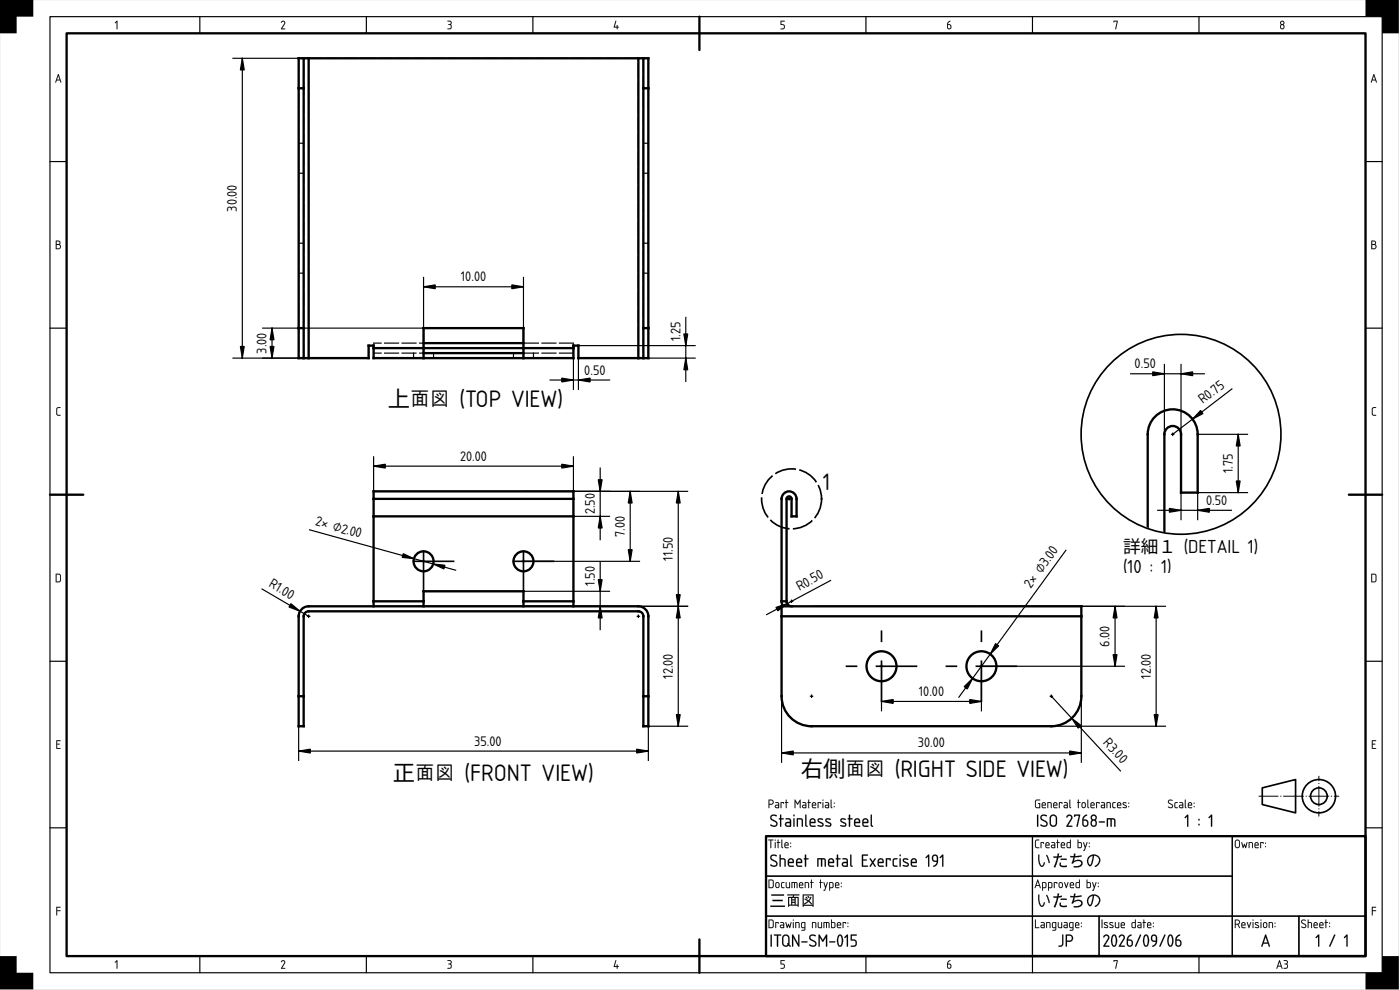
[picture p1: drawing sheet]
<svg xmlns="http://www.w3.org/2000/svg" width="420mm" height="297mm" viewBox="0 0 420 297" stroke-linecap="round" stroke-linejoin="round" font-family="sans-serif">
<defs><g id="words">
<g font-size="6.7">
<text x="116.4" y="122.2">上面図 (TOP VIEW)</text>
<text x="247" y="146.9">1</text>
<text x="240.3" y="233.2">右側面図 (RIGHT SIDE VIEW)</text>
<text x="117.9" y="234.2">正面図 (FRONT VIEW)</text>
</g>
<g font-size="5.3">
<text x="337.1" y="165.8">詳細１ (DETAIL 1)</text>
<text x="337.1" y="172">(10 : 1)</text>
</g>
<g font-size="3.9">
<text x="71.1" y="63.5" transform="rotate(-90 71.1 63.5)">30.00</text>
<text x="138.3" y="84.4">10.00</text>
<text x="80" y="106.1" transform="rotate(-90 80 106.1)">3.00</text>
<text x="204.2" y="102.3" transform="rotate(-90 204.2 102.3)">1.25</text>
<text x="175.4" y="112.4">0.50</text>
<text x="340.5" y="110.5">0.50</text>
<text x="361" y="121.3" transform="rotate(-37 361 121.3)">R0.75</text>
<text x="138.1" y="138.2">20.00</text>
<text x="370" y="142" transform="rotate(-90 370 142)">1.75</text>
<text x="178.5" y="154.4" transform="rotate(-90 178.5 154.4)">2.50</text>
<text x="362" y="151.5">0.50</text>
<text x="94.5" y="157.7" transform="rotate(15 94.5 157.7)">2× ⌀2.00</text>
<text x="187.5" y="161.1" transform="rotate(-90 187.5 161.1)">7.00</text>
<text x="201.9" y="168.3" transform="rotate(-90 201.9 168.3)">11.50</text>
<text x="80.5" y="175.9" transform="rotate(30 80.5 175.9)">R1.00</text>
<text x="178.5" y="175.7" transform="rotate(-90 178.5 175.7)">1.50</text>
<text x="239.9" y="177.3" transform="rotate(-28 239.9 177.3)">R0.50</text>
<text x="309.4" y="176.6" transform="rotate(-54 309.4 176.6)">2× ⌀3.0</text>
<text x="333" y="194.1" transform="rotate(-90 333 194.1)">6.00</text>
<text x="201.9" y="203.7" transform="rotate(-90 201.9 203.7)">12.00</text>
<text x="345.3" y="203.7" transform="rotate(-90 345.3 203.7)">12.00</text>
<text x="275.8" y="208.8">10.00</text>
<text x="142.3" y="223.7">35.00</text>
<text x="275.5" y="224.2">30.00</text>
<text x="330.9" y="223.1" transform="rotate(47 330.9 223.1)">R3.0</text>
</g>
</g></defs>
<g fill="#000">
<path d="M0 0h10v5h-5v5h-5zM35 6.3l.2 .1-.1 2.4-.1-2.2-.4 .4-.1-.1zM84.5 6.4a.64 .64 0 0 1 .8-.1 .64 .64 0 0 1 .2 .9l-.8 1.4h.8l.1 .2h-1.2l.9-1.7a.44 .44 0 0 0-.3-.6 .44 .44 0 0 0-.6 .4zM134.3 6.2h.1a.73 .73 0 0 1 1 .2 .73 .73 0 0 1-.1 1 .78 .78 0 0 1 .2 1.1 .78 .78 0 0 1-1.2 .1 .66 .66 0 0 0 1-.5 .66 .66 0 0 0-.8-.7 .52 .52 0 0 0 .7-.2 .52 .52 0 0 0-.1-.7l-.8-.1zM184.7 6.2l.2 .2-.4 1.6h.6l.1-.5 .1 .5 .4 .2-.4 .1-.1 .5-.1-.5-.9-.1zM234.3 6.2l1.2 .1-1 .2v.8a.8 .8 0 0 1 1 .5 .8 .8 0 0 1-.6 1l-.6-.1 .6-.1a.54 .54 0 0 0 .4-.6 .54 .54 0 0 0-.5-.5h-.5zM334.2 6.2l1.3 .1-.7 2.5 .4-2.3h-.8l-.1 .2zM409.8 0h10v10h-5v-5h-5zM17.1 122.3l1-.1v.2l-.9 .2-.1 1.5 .3 .4h.7v.2h-.8l-.4-.4v-1.5zM411.9 122.3l1.1-.1v.2l-1 .2v1.5l.2 .4h.7l.1 .2h-.9l-.4-.4v-1.5zM16.9 222.1h1.2l-.1 .3h-.9v.8l.8 .1-.8 .1v1h.9l.1 .3h-1.2zM411.7 222.1h1.3l-.1 .3h-.9v.8l.7 .1-.7 .1v1h.9l.1 .3h-1.3z"/>
<path d="M16.9 272.1l1.3 .1-1.1 .1v.8l1.1 .1-1.1 .2-.1 1.3zM411.7 272.1l1.3 .1-1 .1v.8l1 .1-1 .2-.2 1.3zM0 286.9h5v5h5v5h-10zM35 288.1l.2 .1-.1 2.5-.1-2.2-.4 .3-.1-.1zM84.5 288.3a.64 .64 0 0 1 .8-.1 .64 .64 0 0 1 .2 .9l-.8 1.3h.8l.1 .2h-1.2l.9-1.6a.44 .44 0 0 0-.3-.7 .44 .44 0 0 0-.6 .4zM134.3 288.1h.1a.73 .73 0 0 1 1 .2 .73 .73 0 0 1-.1 .9 .78 .78 0 0 1 .2 1.2 .78 .78 0 0 1-1.2 0 .66 .66 0 0 0 1-.4 .66 .66 0 0 0-.8-.8 .52 .52 0 0 0 .7-.2 .52 .52 0 0 0-.1-.6l-.8-.1zM184.7 288.1l.2 .1-.4 1.7h.6l.1-.5 .1 .5 .4 .1-.4 .1-.1 .6-.1-.6-.9-.1zM234.3 288.1l1.2 .1-1 .1v.8a.8 .8 0 0 1 1 .6 .8 .8 0 0 1-.6 1l-.6-.2 .6-.1a.54 .54 0 0 0 .4-.5 .54 .54 0 0 0-.5-.5l-.5-.1zM334.2 288.1l1.3 .1-.7 2.5 .4-2.4h-.8l-.1 .3zM414.8 286.9h5v10h-10v-5h5z"/>
<path d="M0 0h419.8v296.9h-419.8zM0 0v296.9h419.8v-296.9z"/>
<path d="M35 6.3l.3 .1-.2 2.4-.1-2.2-.3 .4-.2-.1zM35 6.3l-.5 .6h.2l.3-.3 .1 2.2 .1-2.4z"/>
<path d="M84.4 6.4l.8-.2 .4 .4-.1 .6-.8 1.3h.8l.1 .3h-1.3l1-1.9-.3-.4-.7 .3zM84.6 6.3l-.3 .4h.3a.41 .41 0 0 1 .6-.2 .41 .41 0 0 1 .1 .6l-.9 1.7h1.2l-.1-.2h-.9l.9-1.4a.63 .63 0 0 0-.1-.8 .63 .63 0 0 0-.8-.1z"/>
<path d="M134.3 6.2l1.1 .2a.62 .62 0 0 1-.1 1 .84 .84 0 0 1 .1 1.1 .84 .84 0 0 1-1.1 .2l.9-.3a.6 .6 0 0 0 0-.7 .6 .6 0 0 0-.6-.2l-.1-.1a.59 .59 0 0 0 .7-.8l-.9-.2zM134.3 6.3v.1l.9 .2v.5l-.6 .3 .6 .2a.68 .68 0 0 1 0 .9 .68 .68 0 0 1-.9 .1 .77 .77 0 0 0 1.2-.1 .77 .77 0 0 0-.2-1.1 .73 .73 0 0 0 0-1 .73 .73 0 0 0-1-.1z"/>
<path d="M184.7 6.2l.3 .2-.5 1.6h.6l.1-.5 .1 .5 .4 .2-.4 .1-.1 .5-.1-.5-.9-.1zM184.8 6.2l-.6 2 .9 .1 .1 .5 .1-.6h.4l-.4-.2v-.4h-.2v.4h-.7l.5-1.6z"/>
<path d="M234.3 6.2l1.3 .1-1.1 .2v.8h.6l.4 .4-.1 .9-.5 .2-.7-.1 .7-.2a.52 .52 0 0 0 .4-.5 .52 .52 0 0 0-.5-.5h-.5zM234.3 6.3v1.2l.9 .1 .1 .6-.2 .3-.8 .2 .6 .1a.79 .79 0 0 0 .6-1 .79 .79 0 0 0-1-.5v-.9l1-.1z"/>
<path d="M284.5 6.6l.7-.4-.7 1.1a.74 .74 0 0 1 1 .2 .74 .74 0 0 1-.3 1 .74 .74 0 0 1-1-.1l.1-1.3zM284.5 7.5v.7a.4 .4 0 0 0 .4 .4 .4 .4 0 0 0 .4-.4l-.2-.6z"/>
<path d="M284.5 6.6l.7-.4-.7 1 .7 .1 .3 .4v.7l-.5 .4-.5-.1-.3-.3v-1.3zM284.5 6.6l-.2 .5-.1 1.1a.7 .7 0 0 0 1.1 .4 .7 .7 0 0 0 0-1.1l-.8-.2 .7-1zM284.5 7.5l.1 1 .6-.1a.59 .59 0 0 0-.3-.9zM284.5 7.5l.6 .1a.51 .51 0 0 1 .2 .7 .51 .51 0 0 1-.7 .2z"/>
<path d="M334.2 6.2l1.3 .1-.7 2.5-.1-.1 .5-2.2h-.8l-.1 .2zM334.2 6.3l.1 .4 .1-.2h.8l-.4 2.3 .6-2.5z"/>
<path d="M384.3 8a.5 .5 0 0 0 1 0 .5 .5 0 0 0-1 0zM384.4 6.9a.4 .4 0 0 0 .8 0 .4 .4 0 0 0-.8 0zM384.4 6.4a.65 .65 0 0 1 .9 .1 .65 .65 0 0 1-.1 .9 .76 .76 0 0 1 .2 1.1 .76 .76 0 0 1-1.2 0 .76 .76 0 0 1 .2-1.1l-.2-.6z"/>
<path d="M384.5 7.6a.56 .56 0 0 0 .3 .9l.3-.1a.5 .5 0 0 0 .1-.6 .5 .5 0 0 0-.7-.2zM384.2 8a.55 .55 0 0 1 1.1 0 .55 .55 0 0 1-1.1 0zM384.4 6.9a.4 .4 0 0 0 .8 0 .4 .4 0 0 0-.8 0zM384.4 6.8a.41 .41 0 0 1 .8 0 .41 .41 0 0 1-.8 0zM384.4 6.3a.66 .66 0 0 1 .9 .1 .66 .66 0 0 1-.1 1 .77 .77 0 0 1 .2 1.1 .77 .77 0 0 1-1.2 0 .77 .77 0 0 1 .2-1.1l-.2-.6zM384.4 6.4a.65 .65 0 0 0 .1 1 .94 .94 0 0 0-.1 1.2h.8a.93 .93 0 0 0 0-1.2 .66 .66 0 0 0-.1-1.1z"/>
<path d="M17.4 22.2l.2 .1 .8 2.3-.1 .2-.3-.7h-1l-.2 .7-.2-.1zM17.4 22.2l-.8 2.5h.2l.2-.6h1l.3 .7zM17.5 22.7l-.4 1.2h.8zM17.5 22.7l.4 1.2h-.8z"/>
<path d="M17.4 22.2l.2 .1 .8 2.3-.1 .2-.3-.7h-1l-.2 .7-.2-.1zM17.5 22.7l-.4 1.2h.8z"/>
<path d="M412.2 22.2l.3 .1 .7 2.3-.1 .2-.3-.7h-1l-.2 .7-.2-.1zM412.3 22.2l-.9 2.5h.3l.1-.6h1l.3 .7zM412.3 22.7l-.4 1.2h.8zM412.3 22.7l.4 1.2h-.8z"/>
<path d="M412.2 22.2l.2 .1 .8 2.3-.1 .2-.3-.7h-1l-.2 .7-.2-.1zM412.3 22.7l-.4 1.2h.8z"/>
<path d="M16.8 72.2h.6a.65 .65 0 0 1 .7 .4 .65 .65 0 0 1-.2 .7 .77 .77 0 0 1 .4 .9 .77 .77 0 0 1-.7 .6l-.8-.1zM17 73.5v1h.5a.52 .52 0 0 0 .5-.5 .52 .52 0 0 0-.5-.5zM17 72.4v.8h.5a.39 .39 0 0 0 .4-.4 .39 .39 0 0 0-.4-.4z"/>
<path d="M16.8 72.2l1.1 .1a.62 .62 0 0 1 0 1 .78 .78 0 0 1 .4 .9 .78 .78 0 0 1-.7 .6l-.9-.1zM16.8 72.2v2.5h.8a.76 .76 0 0 0 .7-.6 .76 .76 0 0 0-.4-.8 .63 .63 0 0 0 .2-.7 .63 .63 0 0 0-.7-.4zM17 73.5v1l.9-.1v-.7zM17 73.5h.5a.54 .54 0 0 1 .6 .5 .54 .54 0 0 1-.6 .5h-.5zM17 72.4v.8h.5a.37 .37 0 0 0 .4-.4 .37 .37 0 0 0-.4-.3zM17 72.4h.5a.41 .41 0 0 1 .4 .4 .41 .41 0 0 1-.4 .4h-.5z"/>
<path d="M411.6 72.2h.6a.65 .65 0 0 1 .7 .4 .65 .65 0 0 1-.2 .7 .77 .77 0 0 1 .4 .9 .77 .77 0 0 1-.7 .6l-.8-.1zM411.8 73.5v1h.5a.52 .52 0 0 0 .6-.5 .52 .52 0 0 0-.6-.5zM411.8 72.4v.8h.5a.39 .39 0 0 0 .4-.4 .39 .39 0 0 0-.4-.4z"/>
<path d="M411.6 72.2l1.1 .1a.62 .62 0 0 1 0 1 .78 .78 0 0 1 .4 .9 .78 .78 0 0 1-.7 .6l-.8-.1zM411.6 72.2v2.5h.8a.76 .76 0 0 0 .7-.6 .76 .76 0 0 0-.4-.8 .63 .63 0 0 0 .2-.7 .63 .63 0 0 0-.7-.4zM411.8 73.5v1l.9-.1v-.7zM411.8 73.5h.5a.54 .54 0 0 1 .6 .5 .54 .54 0 0 1-.6 .5h-.5zM411.8 72.4v.8h.5a.37 .37 0 0 0 .4-.4 .37 .37 0 0 0-.4-.3zM411.8 72.4h.5a.41 .41 0 0 1 .4 .4 .41 .41 0 0 1-.4 .4h-.5z"/>
<path d="M17.1 122.3l1.1-.1-.1 .2-.9 .3v1.4v.3l1 .1v.2h-.9l-.4-.3v-1.6zM17.1 122.3l-.2 .5v1.5l.4 .4h.8v-.2h-.7l-.3-.4 .1-1.5 .9-.2v-.2z"/>
<path d="M411.9 122.3l1.1-.1v.2l-1 .3v1.4l.1 .3 .9 .1v.2h-.9l-.3-.3-.1-1.6zM411.9 122.3l-.2 .5 .1 1.5 .3 .4h.9l-.1-.2h-.7l-.3-.4 .1-1.5 .9-.2v-.2z"/>
<path d="M17 172.4v2.1l.8-.1 .2-.3v-1.5l-.2-.2zM16.8 172.2h1l.4 .4v1.7l-.4 .4h-1.1z"/>
<path d="M17 172.4v2.1l.8-.1 .2-.3v-1.5l-.2-.2zM17 172.4h.8l.2 .2v1.5l-.2 .4h-.8zM16.7 172.2l1.1-.1 .5 .5v1.7l-.5 .4h-1.1zM16.8 172.2v2.5h1.1l.3-.6v-1.6l-.4-.3z"/>
<path d="M411.8 172.4v2.1l.8-.1 .2-.3v-1.5l-.2-.2zM411.6 172.2h1l.5 .4v1.7l-.5 .4h-1z"/>
<path d="M411.8 172.4v2.1l.8-.1 .2-.3v-1.5l-.2-.2zM411.8 172.4h.8l.2 .2 .1 1.5-.3 .4h-.8zM411.6 172.2l1-.1 .5 .5v1.7l-.5 .4h-1zM411.6 172.2v2.5h1.1l.4-.6-.1-1.6-.4-.3z"/>
<path d="M16.9 222.1h1.3l-.2 .3h-.9v.8l.8 .1-.8 .1v1h.9l.2 .3h-1.3zM16.9 222.2v2.4h1.2l-.1-.1h-.9v-1.1l.8-.1-.8-.1v-.9h.9l.1-.1z"/>
<path d="M411.7 222.1h1.3l-.1 .3h-.9v.8l.8 .1-.8 .1v1h.9l.1 .3h-1.3zM411.8 222.2l-.1 2.4h1.2v-.1h-1v-1.1l.8-.1-.8-.1v-.9h1v-.1z"/>
<path d="M230.6 251.9l1.5 .1-.6 .1-.2 2.4-.1-2.4h-.6zM230.6 251.9v.2h.6l.1 2.4 .1-2.4 .7-.1zM232.5 252.7l.3 .1-.1 1.7zM232.6 252.7l.1 1.8 .1-1.7zM232.5 252.1a.2 .2 0 0 1 .4 0 .2 .2 0 0 1-.4 0zM232.6 251.9l.1 .3zM233.4 251.9l.3 .1-.1 .7 .6 .1-.6 .1-.1 1.6-.1-1.6-.3-.1 .3-.1zM233.4 251.9v.8l-.2 .1 .2 .1 .1 1.6 .1-1.6 .5-.1-.5-.1v-.7zM234.5 251.9l.3 .1v2l.2 .4-.1 .1-.4-.4zM234.6 251.9l-.1 2.2 .4 .4-.2-2.5zM235.7 253.1v.3h.7l-.2-.4zM235.7 253.1a.42 .42 0 0 1 .6-.1 .42 .42 0 0 1 .1 .5h-.8zM235.6 252.8a.65 .65 0 0 1 .9 0 .65 .65 0 0 1 .1 .9h-.9l.1 .5 .9 .2-.8 .1a1.08 1.08 0 0 1-.3-1.7zM235.6 252.8l-.2 .5 .2 1 1 .1v-.1l-.8-.1-.2-.3v-.2h1.1l-.2-.8-.4-.2zM237.2 253.9h.2v.3h-.2zM237.2 253.9l.2 .2zM237.2 252.8h.2v.3h-.2zM237.2 252.9l.2 .2z"/>
<path d="M230.6 251.9l1.5 .1-.6 .1-.2 2.4-.1-2.4h-.6zM232.6 252.7l.2 .1-.1 1.7zM232.5 252.1a.2 .2 0 0 1 .4 0 .2 .2 0 0 1-.4 0zM233.4 251.9l.2 .1v.7l.6 .1-.6 .1-.1 1.6-.1-1.6-.3-.1 .3-.1zM234.5 251.9l.3 .1 .1 2.5-.4-.4zM235.7 253.1v.3h.7l-.2-.4zM235.6 252.8a.64 .64 0 0 1 .9 0 .64 .64 0 0 1 .1 .9h-.9l.1 .5 .9 .2-.8 .1a1.06 1.06 0 0 1-.3-1.7zM237.2 253.9h.2v.3h-.2zM237.2 252.8h.2v.3h-.2z"/>
<path d="M230.9 240.2v1h.6a.52 .52 0 0 0 .4-.6 .52 .52 0 0 0-.5-.4zM230.7 239.9h.8a.77 .77 0 0 1 .7 .8 .77 .77 0 0 1-.7 .8h-.6v.8l-.2 .1zM232.9 241.8l.1 .4h.6v-.5zM232.7 240.7h.8l.3 .5v1.2l-.8 .1a.52 .52 0 0 1-.5-.5 .52 .52 0 0 1 .5-.5h.6l-.1-.4-.8-.2zM234.3 240.7l1 .1-.1 .4-.2-.3h-.5l-.1 1.6zM235.9 239.9l.2 .1v.7l.5 .1-.5 .1-.1 1.6-.2-1.6-.2-.1 .2-.1zM238.5 239.9l.9 1.2 .8-1.2v2.5l-.2-.1v-1.8l-.6 1-.7-1v1.8l-.2 .1zM241 241.8l.1 .4h.6v-.5zM240.9 240.7h.8l.3 .5v1.2l-.8 .1a.52 .52 0 0 1-.5-.5 .52 .52 0 0 1 .5-.5h.5v-.4l-.8-.2zM242.6 239.9l.2 .1v.7l.5 .1-.5 .1-.1 1.6-.1-1.6-.3-.1 .3-.1zM244 241.1l-.1 .4h.8l-.2-.5zM243.9 240.8a.64 .64 0 0 1 .8 0 .64 .64 0 0 1 .1 .9h-.9l.1 .5 .9 .2-.7 .1a1.06 1.06 0 0 1-.3-1.7zM245.4 240.7l1 .1-.1 .4-.1-.3h-.6l-.1 1.6zM246.9 240.7l.2 .1-.1 1.7zM246.8 240.1a.2 .2 0 0 1 .4 0 .2 .2 0 0 1-.4 0zM247.8 241.8l.1 .4h.7v-.5zM247.7 240.7h.8l.3 .5v1.2l-.8 .1a.52 .52 0 0 1-.5-.5 .52 .52 0 0 1 .5-.5h.6l-.1-.4-.8-.2zM249.3 239.9l.2 .1 .2 2.5-.4-.4zM250.3 241.9h.2v.3h-.2zM250.3 240.8h.2v.3h-.2z"/>
<path d="M230.9 240.2v1h.6a.51 .51 0 0 0 .4-.6 .51 .51 0 0 0-.5-.4zM230.9 240.1h.5a.54 .54 0 0 1 .6 .5 .54 .54 0 0 1-.5 .6h-.6zM230.7 239.9h1l.3 .3a.78 .78 0 0 1 .1 .8 .78 .78 0 0 1-.6 .5h-.6v.8l-.2 .2zM230.7 240v2.4l.2-.1v-.9h.8l.3-.3a.75 .75 0 0 0-.5-1.2zM232.9 241.8l.1 .4h.6v-.5zM232.8 241.8l.8-.1v.5h-.7zM232.7 240.7h.8l.3 .5v1.3h-.8a.54 .54 0 0 1-.5-.5 .54 .54 0 0 1 .5-.6l.6 .1-.1-.4-.8-.2zM232.7 240.7v.2l.9 .2v.4h-.6a.5 .5 0 0 0-.5 .5 .5 .5 0 0 0 .5 .5l.8-.1v-1.2l-.3-.5zM234.3 240.7l1 .1-.1 .4-.2-.3h-.5l-.1 1.6zM234.3 240.7l.1 1.8 .1-1.6h.6l.1 .3 .1-.4zM235.8 239.9l.3 .1v.7l.5 .1-.5 .1-.1 1.6-.2-1.6-.2-.1 .2-.1zM235.9 240l-.1 .7-.2 .1 .2 .1 .2 1.6 .1-1.6 .5-.1-.5-.1v-.7zM238.5 239.9l.2 .1 .7 1.1 .6-1.1 .3-.1v2.6l-.3-.2v-1.8l-.6 1-.7-1v1.8l-.2 .2zM238.5 240v2.4l.2-.1v-1.9l.7 1 .6-1v1.9l.2 .1v-2.4l-.8 1.1zM241 241.8l.1 .4h.6v-.5zM241 241.8l.8-.1v.5h-.8zM240.9 240.7h.8l.3 .5v1.3h-.8a.54 .54 0 0 1-.5-.5 .54 .54 0 0 1 .5-.6l.5 .1v-.4l-.8-.2zM240.9 240.7v.2l.8 .2 .1 .4h-.6a.5 .5 0 0 0-.5 .5 .5 .5 0 0 0 .5 .5l.7-.1 .1-1.2-.3-.5zM242.6 239.9l.2 .1v.7l.6 .1-.6 .1-.1 1.6-.1-1.6-.3-.1 .3-.1zM242.6 240v.7l-.3 .1 .3 .1 .1 1.6 .1-1.6 .5-.1-.5-.1v-.7zM244 241.1l-.1 .4h.8l-.2-.5zM244 241.1a.42 .42 0 0 1 .5-.1 .42 .42 0 0 1 .2 .5h-.8zM243.9 240.8a.66 .66 0 0 1 .9 0 .66 .66 0 0 1 0 .9h-.9l.1 .5 1 .2-.8 .1a1.08 1.08 0 0 1-.3-1.7zM243.9 240.9l-.2 .4 .1 1 1.1 .1v-.1l-.9-.1-.1-.3v-.2h1l-.1-.8-.5-.2zM245.4 240.7l1 .1-.1 .4-.1-.3h-.6l-.1 1.6zM245.4 240.7l.1 1.8 .1-1.6h.6l.1 .3 .1-.4zM246.9 240.7l.2 .1-.1 1.7zM246.9 240.7l.1 1.8 .1-1.7zM246.8 240.1a.2 .2 0 0 1 .4 0 .2 .2 0 0 1-.4 0zM246.9 239.9l.2 .3zM247.9 241.8v.4h.7v-.5zM247.8 241.8l.8-.1v.5h-.8zM247.7 240.7h.8l.3 .5v1.3h-.8a.54 .54 0 0 1-.5-.5 .54 .54 0 0 1 .5-.6l.6 .1-.1-.4-.8-.2zM247.7 240.7v.2l.9 .2v.4h-.6a.5 .5 0 0 0-.5 .5 .5 .5 0 0 0 .5 .5l.8-.1v-1.2l-.3-.5zM249.3 239.9l.3 .1v2l.2 .4-.1 .1-.4-.4zM249.3 240v2.1l.4 .4-.2-2.5zM250.2 241.9h.3v.3h-.3zM250.3 241.9l.1 .2zM250.2 240.8h.3v.3h-.3zM250.3 240.9l.1 .2z"/>
<path d="M231.4 256.6a1.41 1.41 0 0 1 1.8 .2l-.3 .1a.71 .71 0 0 0-1-.1 .71 .71 0 0 0-.2 .9l1.1 .6a.93 .93 0 0 1 .2 1.5l.1 .1a1.25 1.25 0 0 1-1.9-.5l1.4 .3 .4-.6-.2-.3-1.6-1-.1-.5zM231.4 256.7a.91 .91 0 0 0 .3 1.4l.9 .5a.64 .64 0 0 1 .3 1 .64 .64 0 0 1-1 .1l-.6-.3v.3a1.09 1.09 0 0 0 1.4 .3 1.09 1.09 0 0 0 .5-1.3l-1.6-1-.1-.4 .4-.6 1.1 .2 .1-.2-1.1-.3zM234 256.4h.3v1.1h1l.4 .3 .1 2.2-.4-.1v-1.9l-1.1-.2v2.1l-.3 .1zM234 256.5v3.5l.3-.1v-2.1h.7l.4 .2 .1 1.9 .2 .1v-2.1l-.4-.4h-1v-.9zM236.9 258.1l-.1 .5h1.1l-.2-.6zM236.9 258a.59 .59 0 0 1 .8-.1 .59 .59 0 0 1 .2 .7h-1.1zM236.7 257.7a.92 .92 0 0 1 1.3 0 .92 .92 0 0 1 .1 1.3h-1.3l.2 .7h1l.3 .2-.2 .2h-.9a.92 .92 0 0 1-.8-1.2v-.8zM236.8 257.7l-.4 .7 .2 1.4 .6 .3 1-.1v-.2l-1.3-.1-.1-.4v-.4h1.4l-.2-1.1-.6-.3zM239.4 258.1l-.1 .5h1.1l-.3-.6zM239.4 258a.59 .59 0 0 1 .7-.1 .59 .59 0 0 1 .3 .7h-1.2zM239.2 257.7a.94 .94 0 0 1 1.3 0 .94 .94 0 0 1 .1 1.3h-1.3l.1 .7h1.1l.3 .2-.3 .2h-.9a.92 .92 0 0 1-.7-1.2v-.8zM239.2 257.7l-.3 .7 .2 1.4 .5 .3 1.1-.1v-.2l-1.3-.1-.2-.4v-.4h1.5l-.2-1.1-.7-.3zM241.6 256.4l.3 .2v.9h.6l.2 .2-.8 .2v2l-.2 .2-.2-.2 .1-2-.4-.2 .4-.2zM241.6 256.5v1l-.4 .2 .4 .1 .1 2.3 .2-2.3 .7-.1-.7-.2v-.9zM245.3 257.5h1.8l.5 .2a3 3 0 0 1 .2 2.3l-.3-.2-.1-1.8-.7-.2 .1 2-.2 .3-.2-.2v-2.1h-.8l.1 2.1-.4 .1zM245.4 257.5l-.1 2.5 .3-.1v-2.1h.8v2.1l.2 .1 .1-2.2 .7 .1 .1 1.9 .3 .2a3 3 0 0 0-.2-2.3zM249 258.1l-.1 .5h1.1l-.3-.6zM249 258a.59 .59 0 0 1 .7-.1 .59 .59 0 0 1 .3 .7h-1.2zM248.8 257.7a.94 .94 0 0 1 1.3 0 .94 .94 0 0 1 .1 1.3h-1.3l.1 .7h1.1l.3 .2-.3 .2h-.9a.92 .92 0 0 1-.7-1.2v-.8zM248.8 257.7l-.3 .7 .2 1.4 .5 .3 1.1-.1v-.2l-1.3-.1-.2-.4v-.4h1.5l-.2-1.1-.7-.3zM251.2 256.4l.3 .2v.9h.6l.2 .2-.8 .2v2l-.2 .2-.2-.2 .1-2-.4-.2 .4-.2zM251.2 256.5v1l-.4 .2 .4 .1 .1 2.3 .2-2.3 .7-.1-.7-.2v-.9zM253.1 259.1l-.1 .4 .2 .2h.9v-.7zM253.1 259.1l1-.2v.8l-1-.1zM252.8 257.5h1.2l.5 .5v2l-1.2 .1a.77 .77 0 0 1-.7-.8 .77 .77 0 0 1 .7-.7h.8v-.5l-1.3-.3zM252.9 257.6v.2l1.2 .2v.6h-.8a.72 .72 0 0 0-.6 .7 .72 .72 0 0 0 .6 .8l1.1-.2v-1.8l-.4-.6zM255.2 256.4l.3 .2v2.8l.3 .3a.39 .39 0 0 1-.5 .4 .39 .39 0 0 1-.2-.6zM255.2 256.5v3l.1 .4 .4 .2 .2-.2-.4-.5v-2.8zM258.7 256.4h1.8l-.2 .4-1.3-.1v1.2l1-.1 .2 .2-.2 .2h-1v1.5h1.3l.2 .3h-1.8zM258.7 256.4v3.6h1.7l-.1-.3h-1.3v-1.5l1.1-.2-1.1-.1v-1.2h1.3l.1-.3zM261 257.5l.3 .1 .6 .9 .6-.9 .3-.1-.7 1.3 .7 1.3-.3-.1-.6-.9-.6 .9-.3 .1 .7-1.3zM261.1 257.6l.6 1.2-.6 1.2h.2l.6-.9 .6 .9h.3l-.7-1.2 .7-1.2h-.3l-.6 .9-.6-.9zM263.9 258.1l-.2 .5h1.2l-.3-.6zM263.9 258a.59 .59 0 0 1 .7-.1 .59 .59 0 0 1 .3 .7h-1.2zM263.7 257.7a.92 .92 0 0 1 1.3 0 .92 .92 0 0 1 .1 1.3h-1.4l.2 .7h1.1l.2 .2-.2 .2h-.9a.92 .92 0 0 1-.7-1.2v-.8zM263.7 257.7l-.3 .7 .2 1.4 .5 .3 1.1-.1v-.2l-1.3-.1-.2-.4v-.4h1.5l-.2-1.1-.7-.3zM265.9 257.5h1.2l.3 .2-.2 .5-.2-.4h-.8v2.1l-.2 .2a3.6 3.6 0 0 1-.1-2.6zM265.9 257.6l.1 2.4 .2-.1v-2.1h.8l.2 .4 .1-.5zM268.1 257.7l1.1-.2 .1 .3a.76 .76 0 0 0-.9 .1 .76 .76 0 0 0-.1 .9v.7l1 .2v.3l-.9 .1-.4-.4-.1-1.5zM268.1 257.7l-.2 .5a1.54 1.54 0 0 0 .5 1.8h.9v-.2a1.01 1.01 0 0 1-1.2-1 1.01 1.01 0 0 1 1.2-1l-.1-.3zM270 257.5l.3 .2v2.2l-.2 .2-.2-.2zM270 257.6l.1 2.4 .2-2.3zM269.9 256.6a.26 .26 0 0 1 .5 0 .26 .26 0 0 1-.5 0zM270 256.4v.5h.3v-.5zM271.1 257.7a1.2 1.2 0 0 1 1.5 .1l-.2 .2a.55 .55 0 0 0-.6-.2 .55 .55 0 0 0-.4 .5l1 .5a.68 .68 0 0 1 .3 .9 .68 .68 0 0 1-.8 .4l-1-.4 .2-.2 1.2 .2 .1-.3-1.3-.8-.2-.5zM271.1 257.7l-.1 .4 .1 .5 1.3 .8a1.28 1.28 0 0 1-1.4 .2l.1 .3h1.4a.61 .61 0 0 0 .3-.5 .61 .61 0 0 0-.4-.6l-1.1-.5a.53 .53 0 0 1 .4-.5 .53 .53 0 0 1 .6 .2h.2v-.3l-.9-.2zM273.8 258.1l-.1 .5h1.1l-.2-.6zM273.8 258a.59 .59 0 0 1 .8-.1 .59 .59 0 0 1 .2 .7h-1.1zM273.6 257.7a.94 .94 0 0 1 1.3 0 .94 .94 0 0 1 .1 1.3h-1.3l.2 .7h1.1l.2 .2-.2 .2h-.9a.92 .92 0 0 1-.8-1.2v-.8zM273.7 257.7l-.3 .7 .1 1.4 .6 .3 1-.1v-.2l-1.2-.1-.2-.4v-.4h1.4l-.2-1.1-.6-.3zM278.5 256.5l.4 .1v3.3l-.2 .2-.2-.2v-2.9l-.5 .5-.2-.2zM278.5 256.5l-.7 .8 .3 .1 .5-.5 .1 3.1 .2-3.4zM279.8 256.7l.3-.2a.91 .91 0 0 1 1.4 .6v.2a2.17 2.17 0 0 1-1.3 2.8 .4 .4 0 0 1 0-.4 .4 .4 0 0 1 .4-.2l.5-.9h-.5a1.13 1.13 0 0 1-.8-1.9zM279.9 256.8a1.49 1.49 0 0 0 .1 1.6l1.2 .2-.3 .7-.8 .5 .1 .3 .7-.4 .5-.6 .1-1.8-.2-.6a.94 .94 0 0 0-1.4 .1zM280.2 256.9a.81 .81 0 0 0-.1 1.1 .81 .81 0 0 0 1.1 .2l-.2-1.3zM280.2 256.9a.59 .59 0 0 1 .6-.1 .59 .59 0 0 1 .4 .5v1l-.9-.1-.3-.5zM282.7 256.5l.4 .1v3.3l-.2 .2-.2-.2 .1-2.9-.5 .5-.3-.2zM282.7 256.5l-.7 .8 .3 .1 .5-.5 .1 3.1 .2-3.4z"/>
<path d="M231.4 244.7a1.41 1.41 0 0 1 1.8 .1l-.3 .1a.71 .71 0 0 0-1-.1 .71 .71 0 0 0-.2 .9l1.1 .6a.93 .93 0 0 1 .2 1.5l.1 .1a1.25 1.25 0 0 1-1.9-.5l1.4 .3 .4-.5-.2-.4-1.6-1-.1-.5zM231.4 244.7a.91 .91 0 0 0 .3 1.4l.9 .5a.64 .64 0 0 1 .3 1 .64 .64 0 0 1-1 .1l-.6-.3v.3a1.09 1.09 0 0 0 1.4 .3 1.09 1.09 0 0 0 .5-1.3l-1.6-1-.1-.4 .4-.5 1.1 .1 .1-.2-1.1-.3zM234.1 244.4l.4 .2v.9h.5l.2 .2-.7 .2v2l-.2 .2-.2-.2v-2l-.4-.2 .4-.2zM234.2 244.5l-.1 1-.3 .2 .3 .1 .2 2.3 .1-2.3 .8-.1-.8-.2v-.9zM236 247.1v.4l.2 .2h.8v-.7zM236 247.1l1.1-.2v.8l-1.1-.1zM235.8 245.5h1.1l.5 .5v2l-1.1 .1a.77 .77 0 0 1-.8-.8 .77 .77 0 0 1 .8-.7h.7v-.5l-1.2-.3zM235.8 245.6v.2l1.2 .3 .1 .5h-.8a.72 .72 0 0 0-.7 .7 .72 .72 0 0 0 .7 .8l1.1-.2v-1.8l-.5-.6zM238.1 245.5l.4 .2v2.2l-.2 .2-.2-.2zM238.2 245.6l.1 2.4 .1-2.3zM238.1 244.7a.26 .26 0 0 1 .5 0 .26 .26 0 0 1-.5 0zM238.2 244.4v.5h.2v-.4zM239.2 245.5h1.3l.5 .7v1.6l-.2 .3-.2-.3v-1.7l-1.1-.2v2l-.2 .2a3.7 3.7 0 0 1-.1-2.6zM239.2 245.6v2.4l.3-.1v-2.1h.8l.3 .3 .2 1.9 .1-.9a1.11 1.11 0 0 0-.6-1.6zM241.7 244.4l.3 .2v2.9l.3 .3a.39 .39 0 0 1-.5 .3 .39 .39 0 0 1-.2-.6zM241.7 244.5v3l.1 .4 .4 .2 .2-.2-.4-.4v-2.9zM243.4 246.1l-.1 .5h1.1l-.2-.6zM243.4 246.1a.59 .59 0 0 1 .8-.2 .59 .59 0 0 1 .2 .7h-1.1zM243.2 245.7h.1a.92 .92 0 0 1 1.2 0 .92 .92 0 0 1 .1 1.3h-1.3l.2 .7h1.1l.2 .2-.2 .2h-.9a.92 .92 0 0 1-.8-1.2l.1-.8zM243.3 245.7l-.3 .7 .2 1.4 .5 .3 1-.1v-.2l-1.2-.1-.2-.4v-.4h1.4l-.2-1.1-.6-.3zM245.5 245.7a1.2 1.2 0 0 1 1.5 .1l-.2 .2a.55 .55 0 0 0-.6-.2 .55 .55 0 0 0-.4 .5l1 .5a.68 .68 0 0 1 .4 .9 .68 .68 0 0 1-.9 .4l-1-.4 .2-.2 1.2 .2 .1-.3-1.3-.8-.2-.5zM245.5 245.7l-.1 .4 .1 .5 1.3 .8a1.28 1.28 0 0 1-1.4 .2l.1 .3h1.4a.61 .61 0 0 0 .3-.5 .61 .61 0 0 0-.4-.5l-1.1-.6a.53 .53 0 0 1 .4-.5 .53 .53 0 0 1 .6 .2h.2v-.3l-.9-.2zM247.8 245.7a1.2 1.2 0 0 1 1.5 .1l-.2 .2a.55 .55 0 0 0-.6-.2 .55 .55 0 0 0-.4 .5l1 .5a.68 .68 0 0 1 .4 .9 .68 .68 0 0 1-.9 .4l-1-.4 .2-.2 1.2 .2 .1-.3-1.3-.8-.2-.5zM247.8 245.7l-.1 .4 .2 .5 1.3 .8a1.28 1.28 0 0 1-1.5 .2l.1 .3h1.4a.61 .61 0 0 0 .3-.5 .61 .61 0 0 0-.4-.5l-1-.6a.53 .53 0 0 1 .3-.5 .53 .53 0 0 1 .6 .2h.3l-.1-.3-.9-.2zM252.3 245.7a1.2 1.2 0 0 1 1.5 .1l-.2 .2a.55 .55 0 0 0-.6-.2 .55 .55 0 0 0-.4 .5l1 .5a.68 .68 0 0 1 .4 .9 .68 .68 0 0 1-.9 .4l-1-.4 .2-.2 1.2 .2 .1-.3-1.3-.8-.2-.5zM252.3 245.7l-.1 .4 .2 .5 1.3 .8a1.28 1.28 0 0 1-1.5 .2l.1 .3h1.4a.61 .61 0 0 0 .3-.5 .61 .61 0 0 0-.4-.5l-1-.6a.53 .53 0 0 1 .3-.5 .53 .53 0 0 1 .6 .2h.3l-.1-.3-.9-.2zM254.8 244.4l.3 .2v.9h.6l.2 .2-.8 .2v2l-.2 .2-.2-.2 .1-2-.4-.2 .4-.2zM254.8 244.5v1l-.4 .2 .4 .1 .1 2.3 .2-2.3 .7-.1-.7-.2v-.9zM256.8 246.1l-.1 .5h1.1l-.3-.6zM256.8 246.1a.59 .59 0 0 1 .7-.2 .59 .59 0 0 1 .3 .7h-1.2zM256.6 245.7a.94 .94 0 0 1 1.3 0 .94 .94 0 0 1 .1 1.3h-1.3l.1 .7h1.1l.3 .2-.3 .2h-.9a.92 .92 0 0 1-.7-1.2v-.8zM256.6 245.7l-.3 .7 .2 1.4 .5 .3 1.1-.1v-.2l-1.3-.1-.2-.4v-.4h1.5l-.2-1.1-.7-.3zM259.3 246.1l-.2 .5h1.2l-.3-.6zM259.3 246.1a.59 .59 0 0 1 .7-.2 .59 .59 0 0 1 .3 .7h-1.2zM259.1 245.7a.94 .94 0 0 1 1.3 0 .94 .94 0 0 1 .1 1.3h-1.4l.2 .7h1.1l.3 .2-.3 .2h-.9a.92 .92 0 0 1-.7-1.2v-.8zM259.1 245.7l-.3 .7 .2 1.4 .5 .3 1.1-.1v-.2l-1.3-.1-.2-.4v-.4h1.5l-.2-1.1-.7-.3zM261.3 244.4l.4 .2v2.9l.3 .3a.39 .39 0 0 1-.5 .3 .39 .39 0 0 1-.2-.6zM261.4 244.5l-.1 3 .2 .4 .3 .2 .2-.2-.4-.4v-2.9z"/>
<path d="M231.4 256.7a1.41 1.41 0 0 1 1.8 .1l-.3 .1a.73 .73 0 0 0-1-.2 .73 .73 0 0 0-.2 1l1.1 .6a1.02 1.02 0 0 1 .3 1.5 1.02 1.02 0 0 1-1.6 .1l-.3-.3 .1-.2a.87 .87 0 0 0 1 .4 .87 .87 0 0 0 .6-.9l-1.6-1.1-.2-.5zM234 256.4h.3v1.1h1l.4 .4v2.1l-.3-.1v-1.9l-.4-.2h-.7v2.1l-.3 .1zM236.9 258.1l-.1 .5h1.1a.58 .58 0 0 0-.3-.7 .58 .58 0 0 0-.7 .2zM236.7 257.7a.92 .92 0 0 1 1.3 0 .92 .92 0 0 1 .1 1.3h-1.3l.2 .7 1.3 .2-1.1 .2a.89 .89 0 0 1-.8-1.2l.1-.8zM239.4 258.1l-.1 .5h1.1a.58 .58 0 0 0-.3-.7 .58 .58 0 0 0-.7 .2zM239.2 257.7a.92 .92 0 0 1 1.2 0 .92 .92 0 0 1 .2 1.3h-1.3l.1 .7 1.3 .2-1.1 .2a.89 .89 0 0 1-.7-1.2v-.8zM241.6 256.4l.3 .2v.9l.8 .2-.8 .2v2l-.2 .2-.1-.2v-2l-.4-.2 .4-.2zM245.3 257.5h.2a2.46 2.46 0 0 1 2.2 .3l.1 2.2-.3-.2-.1-1.8-.7-.2v2l-.1 .3-.2-.2v-2.1h-.8v2.1l-.1 .2-.2-.2zM249 258.1l-.1 .5h1.1a.58 .58 0 0 0-.3-.7 .58 .58 0 0 0-.7 .2zM248.8 257.7a.92 .92 0 0 1 1.2 0 .92 .92 0 0 1 .2 1.3h-1.3l.1 .7 1.3 .2-1.1 .2a.89 .89 0 0 1-.7-1.2v-.8zM251.2 256.4l.3 .2v.9l.8 .2-.8 .2v2l-.2 .2-.1-.2v-2l-.4-.2 .4-.2zM253.1 259.1l-.1 .4 .2 .2h.9v-.7zM252.9 257.5h1.1l.4 .5 .1 1.9-1.2 .2a.74 .74 0 0 1-.7-.8 .74 .74 0 0 1 .7-.7h.8v-.5l-1.2-.3zM255.2 256.4l.3 .2v2.8l.3 .4a.37 .37 0 0 1-.5 .2 .37 .37 0 0 1-.1-.5zM258.7 256.4h1.8l-.2 .3h-1.3v1.2l1.1 .1-1.1 .2v1.5h1.3l.2 .3h-1.8zM261 257.5l.3 .1 .6 .9 .6-.9 .3-.1-.7 1.3 .7 1.2h-.3l-.6-.9-.6 .9h-.3l.7-1.2zM263.9 258.1l-.2 .5h1.2a.58 .58 0 0 0-.3-.7 .58 .58 0 0 0-.7 .2zM263.7 257.7a.92 .92 0 0 1 1.2 0 .92 .92 0 0 1 .2 1.3h-1.4l.2 .7 1.3 .2-1.1 .2a.89 .89 0 0 1-.7-1.2v-.8zM265.9 257.5h1.2l.2 .2-.1 .5-.2-.4h-.8v2.1l-.2 .2-.1-.2zM268.1 257.7l1.1-.2 .1 .3a.77 .77 0 0 0-.9 .1 .77 .77 0 0 0-.2 .9l.1 .7 1 .3-.1 .3a.99 .99 0 0 1-1.1-.3 .99 .99 0 0 1-.2-1.1zM270 257.5l.3 .2v2.2l-.2 .2-.1-.2zM270 256.6a.24 .24 0 0 1 .4 0 .24 .24 0 0 1-.4 0zM271.1 257.7a.97 .97 0 0 1 1.4 .3h-.1a.82 .82 0 0 0-1.1 .1l1.1 .7a.71 .71 0 0 1 .2 1 .71 .71 0 0 1-1 .2l-.6-.2 .2-.3a.65 .65 0 0 0 .7 .3 .65 .65 0 0 0 .5-.5l-1.3-.7-.2-.5zM273.8 258.1l-.1 .5h1.1a.58 .58 0 0 0-.3-.7 .58 .58 0 0 0-.7 .2zM273.7 257.7a.92 .92 0 0 1 1.2 0 .92 .92 0 0 1 .1 1.3h-1.3l.2 .7 1.3 .2-1.1 .2a.89 .89 0 0 1-.8-1.2l.1-.8zM278.5 256.5l.4 .1v3.3l-.2 .2-.2-.2v-2.9l-.5 .5-.2-.2zM279.9 256.8a1.03 1.03 0 0 1 1.3-.2 1.03 1.03 0 0 1 .3 1.3 1.69 1.69 0 0 1-1.4 2.1v-.2a1.49 1.49 0 0 0 1-1.2 1.17 1.17 0 0 1-1.3-.4 1.17 1.17 0 0 1 .1-1.4zM280.2 256.9a.78 .78 0 0 0-.1 1.1 .78 .78 0 0 0 1.1 .1v-.8a.56 .56 0 0 0-.4-.5 .56 .56 0 0 0-.6 .1zM282.7 256.5l.4 .1v3.3l-.2 .2-.2-.2v-2.9l-.4 .5-.3-.2z"/>
<path d="M231.4 244.7a1.41 1.41 0 0 1 1.8 .1l-.3 .1a.73 .73 0 0 0-1-.1 .73 .73 0 0 0-.2 .9l1.1 .6a1.02 1.02 0 0 1 .3 1.5 1.02 1.02 0 0 1-1.6 .1l-.3-.3 .1-.2a.87 .87 0 0 0 1 .4 .87 .87 0 0 0 .6-.9l-1.6-1.1-.2-.5zM234.1 244.4l.4 .2v.9l.7 .2-.7 .2v2l-.2 .2-.2-.2v-2l-.4-.2 .4-.2zM236 247.1v.4l.2 .2h.8v-.7zM235.8 245.5h1.1l.5 .6v1.9l-1.1 .1a.74 .74 0 0 1-.7-.8 .74 .74 0 0 1 .7-.7h.7v-.5l-1.2-.3zM238.1 245.5l.4 .2v2.2l-.2 .2-.2-.2zM238.1 244.7a.25 .25 0 0 1 .5 0 .25 .25 0 0 1-.5 0zM239.2 245.5a1.44 1.44 0 0 1 1.7 .5l.1 1.8-.2 .3-.2-.3v-1.7l-.3-.2h-.8v2l-.2 .2-.2-.2zM241.7 244.4l.3 .2v2.9l.3 .3a.37 .37 0 0 1-.5 .3 .37 .37 0 0 1-.1-.6zM243.4 246.1l-.1 .5h1.1a.58 .58 0 0 0-.2-.7 .58 .58 0 0 0-.8 .2zM243.3 245.7a.92 .92 0 0 1 1.2 0 .92 .92 0 0 1 .1 1.3h-1.3l.2 .7 1.3 .2-1.1 .2a.89 .89 0 0 1-.8-1.2l.1-.8zM245.5 245.7a.97 .97 0 0 1 1.5 .3h-.2a.82 .82 0 0 0-1.1 .1l1.1 .7a.71 .71 0 0 1 .2 1 .71 .71 0 0 1-1 .2l-.6-.2 .2-.3a.65 .65 0 0 0 .7 .3 .65 .65 0 0 0 .5-.5l-1.3-.7-.2-.5zM247.8 245.7a.97 .97 0 0 1 1.5 .3h-.1a.82 .82 0 0 0-1.2 .1l1.1 .7a.71 .71 0 0 1 .3 1 .71 .71 0 0 1-1 .2l-.7-.2 .2-.3a.65 .65 0 0 0 .7 .3 .65 .65 0 0 0 .5-.5l-1.3-.7-.1-.5zM252.3 245.7a.97 .97 0 0 1 1.5 .3h-.1a.82 .82 0 0 0-1.2 .1l1.1 .7a.71 .71 0 0 1 .3 1 .71 .71 0 0 1-1 .2l-.7-.2 .2-.3a.65 .65 0 0 0 .7 .3 .65 .65 0 0 0 .5-.5l-1.3-.7-.1-.5zM254.8 244.4l.3 .2v.9l.8 .2-.8 .2v2l-.2 .2-.1-.2v-2l-.4-.2 .4-.2zM256.8 246.1l-.1 .5h1.1a.58 .58 0 0 0-.3-.7 .58 .58 0 0 0-.7 .2zM256.6 245.7a.92 .92 0 0 1 1.3 0 .92 .92 0 0 1 .1 1.3h-1.3l.1 .7 1.3 .2-1.1 .2a.89 .89 0 0 1-.7-1.2v-.8zM259.3 246.1l-.2 .5h1.2a.58 .58 0 0 0-.3-.7 .58 .58 0 0 0-.7 .2zM259.1 245.7a.92 .92 0 0 1 1.2 0 .92 .92 0 0 1 .2 1.3h-1.4l.2 .7 1.3 .2-1.1 .2a.89 .89 0 0 1-.7-1.2v-.8zM261.4 244.4l.3 .2v2.9l.3 .3a.37 .37 0 0 1-.5 .3 .37 .37 0 0 1-.2-.6z"/>
<path d="M310.8 252.1l1.1-.2v.2l-1 .3v1.4l.2 .4h.7l.1 .2-.9 .1-.4-.4v-1.6zM312.3 252.7l1 .1-.1 .4-.1-.3h-.6l-.1 1.6zM314.1 253.1l-.1 .3h.8l-.3-.4zM313.9 252.8a.64 .64 0 0 1 .9 0 .64 .64 0 0 1 .1 .9h-.9l.1 .5 .9 .2-.8 .1a1.06 1.06 0 0 1-.3-1.7zM315.7 253.8l.1 .4h.6v-.5zM315.6 252.7h.8l.3 .5v1.2l-.8 .1a.52 .52 0 0 1-.5-.5 .52 .52 0 0 1 .5-.6h.5v-.3l-.8-.2zM317.3 251.9l.2 .1v.7l.5 .1-.5 .1-.1 1.6-.1-1.6-.3-.1 .3-.1zM318.7 253.1l-.1 .3h.8l-.2-.4zM318.6 252.8a.64 .64 0 0 1 .8 0 .64 .64 0 0 1 .1 .9h-.9l.1 .5 .9 .2-.7 .1a1.06 1.06 0 0 1-.3-1.7zM320.5 253l-.1 .1a.71 .71 0 0 0 .5 1.1h.2v-1.3zM320.2 252.9l.9-.2v-.7l.2-.1v2.5h-.9l-.3-.2zM323.6 252.9v1.3h.5a.91 .91 0 0 0 .3-1.2zM323.4 251.9l.2 .1v.7h.7l.4 .3v1l-.3 .4h-1zM325.1 252.7l.2 .1 .4 1.2 .4-1.2h.3l-1 2.5-.3-.2 .3-.1 .2-.6zM326.8 253.9h.2v.3h-.2zM326.8 252.8h.2v.3h-.2z"/>
<path d="M310.8 252.1l1.1-.2v.2l-1 .3v1.4l.1 .3 .9 .2v.2h-.9l-.3-.4-.1-1.6zM310.8 252.1l-.2 .4 .1 1.6 .3 .3h.9l-.1-.1-.7-.1-.3-.4 .1-1.4 .9-.3 .1-.2zM312.3 252.7l1 .1-.1 .4-.1-.3h-.6l-.1 1.6zM312.3 252.7l.1 1.8 .1-1.6h.6l.1 .3 .1-.4zM314.1 253.1l-.1 .3h.8l-.3-.4zM314 253.1a.42 .42 0 0 1 .6-.1 .42 .42 0 0 1 .2 .5h-.8zM313.9 252.8a.65 .65 0 0 1 .9 0 .65 .65 0 0 1 .1 .9h-.9l.1 .5 .9 .2-.8 .1a1.08 1.08 0 0 1-.3-1.7zM314 252.8l-.3 .5 .2 1 1.1 .1v-.1l-.9-.1-.1-.3v-.2h1l-.2-.8-.4-.2zM315.7 253.8l.1 .4h.6v-.5zM315.7 253.8l.8-.1v.5h-.8zM315.6 252.7h.8l.3 .5v1.3h-.8a.54 .54 0 0 1-.5-.5 .54 .54 0 0 1 .5-.6h.5v-.3l-.8-.2zM315.6 252.7v.2l.8 .2 .1 .4h-.6a.5 .5 0 0 0-.5 .5 .5 .5 0 0 0 .5 .5l.7-.1 .1-1.2-.3-.5zM317.3 251.9l.2 .1v.7l.6 .1-.6 .1-.1 1.6-.1-1.6-.3-.1 .3-.1zM317.3 251.9v.8l-.3 .1 .3 .1 .1 1.6 .1-1.6 .5-.1-.5-.1v-.7zM318.7 253.1l-.1 .3h.8l-.2-.4zM318.7 253.1a.42 .42 0 0 1 .5-.1 .42 .42 0 0 1 .2 .5h-.8zM318.6 252.8a.65 .65 0 0 1 .9 0 .65 .65 0 0 1 0 .9h-.9l.1 .5 1 .2-.8 .1a1.08 1.08 0 0 1-.3-1.7zM318.6 252.8l-.2 .5 .1 1 1.1 .1v-.1l-.9-.1-.1-.3v-.2h1l-.1-.8-.5-.2zM320.5 253l-.1 .1a.69 .69 0 0 0 .5 1.1h.2v-1.3zM320.4 252.9h.7v1.3h-.4a.78 .78 0 0 1-.3-1.3zM320.2 252.8l.9-.1v-.7l.2-.1v2.6l-1.1-.1-.1-.4zM320.2 252.9l-.1 1.3 .3 .2h.9v-2.5l-.2 .1v.7zM323.6 252.9v1.3h.7l.1-1.1zM323.6 252.9h.6a.85 .85 0 0 1 .2 1.2l-.8 .1zM323.4 251.9l.3 .1-.1 .7h.7l.4 .3v1.2l-.3 .3-1-.1zM323.4 251.9v2.5h1l.3-.4-.1-1-.2-.3h-.8v-.7zM325.1 252.7l.2 .1 .4 1.2 .4-1.2h.3l-1 2.5-.3-.2 .3-.1 .2-.6zM325.1 252.7l.5 1.7-.2 .6-.3 .1 .3 .1 .9-2.4h-.2l-.4 1.2zM326.8 253.9h.2v.3h-.2zM326.8 253.9l.2 .2zM326.8 252.8h.2v.3h-.2zM326.8 252.9l.2 .2z"/>
<path d="M311.3 244.5l.3 .1v3.3l-.2 .2-.2-.2zM312.5 244.7a1.41 1.41 0 0 1 1.7 .1l-.2 .1a.73 .73 0 0 0-1-.1 .73 .73 0 0 0-.3 .9l1.1 .6a1.02 1.02 0 0 1 .4 1.5 1.02 1.02 0 0 1-1.6 .1l-.4-.3 .2-.2a.87 .87 0 0 0 1 .4 .87 .87 0 0 0 .6-.9l-1.7-1.1-.1-.5zM315.6 244.9l-.2 .6v1.6a.75 .75 0 0 0 .8 .6 .75 .75 0 0 0 .7-.7v-1.5a.75 .75 0 0 0-.5-.7 .75 .75 0 0 0-.8 .1zM315.3 244.7a1.1 1.1 0 0 1 1.2-.2 1.1 1.1 0 0 1 .7 1v1.5a1.1 1.1 0 0 1-1 1.1 1.1 1.1 0 0 1-1.2-1.1l.1-1.8zM320.3 244.7a.92 .92 0 0 1 1.2-.1 .92 .92 0 0 1 .2 1.2l-1.2 1.9h1.2l.1 .3h-1.7l1.3-2.3a.63 .63 0 0 0-.4-.9 .63 .63 0 0 0-.8 .5l-.2-.2zM322.4 244.4h1.6l.2 .2-.9 3.5-.2-.2 .7-3.1h-1.1l-.2 .3zM325.2 244.9l1-.5v.3l-.8 .6-.2 .6a1.1 1.1 0 0 1 1.4 1 1.1 1.1 0 0 1-1.4 1.1l-.4-.8v-1.5zM325.1 246.2v1a.57 .57 0 0 0 .6 .5 .57 .57 0 0 0 .6-.5l-.2-.8zM327.5 246.9a.7 .7 0 0 0 1.4 0 .7 .7 0 0 0-1.4 0zM327.7 245.3a.57 .57 0 0 0 1.1 0 .57 .57 0 0 0-1.1 0zM327.6 244.6a.93 .93 0 0 1 1.4 .1 .93 .93 0 0 1-.2 1.4 1.09 1.09 0 0 1 .3 1.6 1.09 1.09 0 0 1-1.7 0 1.09 1.09 0 0 1 .3-1.7l-.4-.7zM329.8 246.5l1.6-.1 .2 .2-1.6 .2zM332.2 245.5h.2a2.46 2.46 0 0 1 2.2 .3l.1 2.2-.3-.1-.1-1.9-.7-.2v2.1l-.1 .2-.2-.2v-2.1h-.8v2.1l-.2 .2-.1-.2z"/>
<path d="M311.3 244.4l.3 .2v3.3l-.2 .2-.2-.2zM311.3 244.5l-.1 3.4 .2 .2 .2-.2v-3.3zM312.4 244.7a1.41 1.41 0 0 1 1.8 .1l-.2 .1a.71 .71 0 0 0-1-.1 .71 .71 0 0 0-.3 .9l1.1 .6a.93 .93 0 0 1 .3 1.5v.1a1.25 1.25 0 0 1-1.9-.5l1.4 .3 .4-.5-.1-.4-1.6-1-.1-.5zM312.5 244.7a.91 .91 0 0 0 .2 1.4l1 .5a.64 .64 0 0 1 .2 1 .64 .64 0 0 1-.9 .1l-.6-.3v.3a1.09 1.09 0 0 0 1.4 .3 1.09 1.09 0 0 0 .4-1.3l-1.5-1-.2-.4 .5-.5 1 .1 .2-.2-1.1-.3zM315.6 245l-.2 .5v1.6l.4 .5 .5 .1 .4-.3 .1-1.9a.73 .73 0 0 0-.4-.7 .73 .73 0 0 0-.8 .2zM315.6 244.9l.7-.2 .5 .4 .1 1.9a.77 .77 0 0 1-.7 .8 .77 .77 0 0 1-.8-.7v-1.6zM315.3 244.7l.8-.3 .8 .3 .3 .5v1.8a1.13 1.13 0 0 1-1 1.1 1.13 1.13 0 0 1-1.2-1.1v-1.8zM315.3 244.7l-.3 .7v1.6l.4 .8a1.18 1.18 0 0 0 1.5 0l.3-.5v-1.8a1.1 1.1 0 0 0-.7-1 1.1 1.1 0 0 0-1.2 .2zM320.3 244.6a.92 .92 0 0 1 1.4 .2l.1 .9-1.3 2h1.2l.1 .4h-1.8v-.3l1.4-2.1v-.8a.72 .72 0 0 0-1.2 .4l-.2-.2zM320.4 244.6l-.4 .5 .4 .1a.59 .59 0 0 1 .8-.4 .59 .59 0 0 1 .2 .9l-1.3 2.3h1.7l-.1-.2h-1.2l1.2-2a.94 .94 0 0 0-.5-1.3zM322.4 244.4h1.6l.2 .2-.9 3.5-.2-.2 .7-3.1h-1.1l-.2 .3-.2-.2zM322.4 244.5l.1 .6 .2-.4h1.1l-.7 3.2 .2 .2 .8-3.5zM325.2 244.9l1-.5v.3l-.6 .4-.4 .8h.8l.6 .5 .1 .8-.4 .7a.89 .89 0 0 1-1.2-.1l-.3-.3v-1.5zM325.2 244.9l-.4 .8v1.5a.96 .96 0 0 0 1.3 .8 .96 .96 0 0 0 .5-1.4 1.16 1.16 0 0 0-1.5-.7l.3-.6 .8-.6v-.2zM325.1 246.2l.3 1.4h.7a.84 .84 0 0 0-.4-1.3zM325.1 246.2l1 .2a.74 .74 0 0 1 .2 1 .74 .74 0 0 1-1 .2zM327.9 246.4a.79 .79 0 0 0 .3 1.3l.4-.1a.71 .71 0 0 0 .2-1 .71 .71 0 0 0-.9-.2zM327.8 246.4l.4-.2 .4 .2a.74 .74 0 0 1 .2 1 .74 .74 0 0 1-.9 .2l-.3-.4zM327.7 245.3a.55 .55 0 0 0 1.1 0 .55 .55 0 0 0-1.1 0zM327.7 245.3a.59 .59 0 0 1 1.1 0 .59 .59 0 0 1-1.1 0zM327.6 244.6a.94 .94 0 0 1 1.4 .1 .94 .94 0 0 1-.2 1.4 1.09 1.09 0 0 1 .4 1.5 1.09 1.09 0 0 1-1.6 .3 1.09 1.09 0 0 1-.1-1.6l.2-.3-.4-.7zM327.6 244.6a.94 .94 0 0 0 .1 1.4 1.34 1.34 0 0 0-.1 1.9l.7 .1 .5-.1a1.32 1.32 0 0 0-.1-1.8 .94 .94 0 0 0 0-1.6zM329.8 246.5l1.6-.1 .2 .2-.2 .2h-1.4zM329.8 246.5l.2 .3 1.6-.2-.2-.1zM332.2 245.5h1.8l.5 .2a3 3 0 0 1 .2 2.3l-.3-.1-.1-1.9-.7-.2 .1 2.1-.2 .2-.3-.2 .1-2.1h-.8v2.1l-.3 .1zM332.3 245.5l-.1 2.5 .3-.1v-2.1h.8v2.1l.2 .1 .1-2.2 .7 .1 .1 2 .3 .1a3 3 0 0 0-.2-2.3z"/>
<path d="M311.6 256.4l.3 .1 .1 2 .4 1.1a.85 .85 0 0 0 .9-.9l.3 .1a1.07 1.07 0 0 1-.6 1.2 1.14 1.14 0 0 1-1.3-1.4zM311.7 256.4v1.9l.5 1.5a.71 .71 0 0 0 .8 .2 .71 .71 0 0 0 .5-.7l.1-.4-.2-.2-.6 1.1a1.93 1.93 0 0 1-.9-2.3v-1zM314 256.6h.3l.4 .8 .3 1.6-.3-.1zM314 256.6l.7 2.2 .2 .1-.3-1.4-.3-.9zM318.3 257.7v.3l1.8 .1v-.4zM318.3 257.6h1.8v.5h-1.8zM318.1 258.9l-.1 .3a1.02 1.02 0 0 0 1.6 .9h.6v-.4a1.22 1.22 0 0 1-1.8-.5v-.3zM318 258.8l.5 .1a.62 .62 0 0 0 0 .7 .62 .62 0 0 0 .7 .2l1-.1v.4a2.49 2.49 0 0 1-2.2-.4zM316.2 256.9v.4h1l-.9 2.8 .4 .2 .7-2.3a.68 .68 0 0 1 .3-.8 .68 .68 0 0 1 .7 0l.3-.1v-.4l-1 .2 .2-.8h-.5v.4a.75 .75 0 0 1-1.2 .4zM316.1 256.9l1.2 .1 .1-.9h.5l-.2 .8 1-.2v.5l-1.1 .1-.9 3-.5-.2 1-2.8-.1 .1a.57 .57 0 0 1-.6 0 .57 .57 0 0 1-.4-.5zM321.2 256.8v.4h1l-.6 1.8 .4 .2 .1-.3a1.63 1.63 0 0 1 2.4-.2 1.18 1.18 0 0 1-1.7 1.2l-.6-.1 .1 .4a1.84 1.84 0 0 0 2.6-1.2 1.54 1.54 0 0 0-2.7-.6l.3-1.2 2.1-.2v-.4l-2 .3 .2-.7-.5-.1v.8zM321.2 256.8l1 .1 .1-.8h.5l-.2 .8 2-.3v.4l-2.1 .2-.3 1.2a1.66 1.66 0 0 1 2.7 .6 1.89 1.89 0 0 1-2.6 1.3l-.1-.5 1.1 .1a.85 .85 0 0 0 1-.4 .85 .85 0 0 0-.1-1 1.8 1.8 0 0 0-2.2 .7l-.4-.2 .6-1.8h-1zM327.1 257.2a1.61 1.61 0 0 0 .1 2.4l.8-2.8zM327.1 257.2l.9-.5-.4 2.1-.4 .8a1.54 1.54 0 0 1-.1-2.4zM326.8 257a1.93 1.93 0 0 1 3.2 .2 1.93 1.93 0 0 1-1.4 2.9v-.3l.8-.7 .4-.8-.4-1.1-1.1-.5-.3 1.9a1.41 1.41 0 0 1-.8 1.3l-.4-.1a1.92 1.92 0 0 1 0-2.8zM326.8 257a1.71 1.71 0 0 0 .4 2.9 4.8 4.8 0 0 0 1.1-3.2 1.46 1.46 0 0 1 1.5 1 1.46 1.46 0 0 1-.6 1.7l-.6 .4 .1 .3 .8-.4a1.85 1.85 0 0 0 .2-2.8 2.09 2.09 0 0 0-2.9 .1z"/>
<path d="M311.7 256.4l.2 .1v1.3a1.76 1.76 0 0 0 .9 1.9l.6-1a.87 .87 0 0 1-.6 1.3 .87 .87 0 0 1-1-1zM314 256.6h.3l.4 .9 .3 1.4h-.3zM318.3 257.7v.3l1.8 .1v-.4zM318.1 258.9l-.1 .3a1.05 1.05 0 0 0 1.6 1l.6-.1v-.4l-1.4 .1-.4-.3v-.6zM316.2 256.9v.4h1l-1 2.8 .5 .2 .9-3h.3a.6 .6 0 0 0 .8-.6l-1 .2 .2-.8h-.5a.78 .78 0 0 1-.3 .9 .78 .78 0 0 1-.9-.1zM321.2 256.8v.4h1l-.6 1.8 .4 .2a1.65 1.65 0 0 1 2.4-.5 1.16 1.16 0 0 1-1.6 1.2l-.6-.1 .1 .4a1.86 1.86 0 0 0 2.6-1.2 1.57 1.57 0 0 0-2.7-.6l.3-1.2 2.1-.2v-.4l-2 .3 .2-.7-.5-.1-.1 .8zM327.1 257.2a1.33 1.33 0 0 0 .1 2.3l.8-2.7zM326.8 257a1.9 1.9 0 0 1 3.2 .2 1.9 1.9 0 0 1-1.4 2.8 2.2 2.2 0 0 0 1-2.6l-1-.6-.3-.1v.4a3.1 3.1 0 0 1-1.2 2.8 1.82 1.82 0 0 1-.3-2.9z"/>
<path d="M310.8 240.1l1.3-.2-.1 .3h-.9l-.2 .4v1.2l.2 .4h.8v-1l-.4-.1 .6-.1v1.5h-1l-.4-.3-.1-1.7zM310.8 240.1l-.2 .4 .1 1.7 .5 .3 .9-.1v-1.4l-.6 .1 .4 .1v1.1l-.8-.1-.3-.4v-1.2l.3-.4 .9-.1 .1-.2zM312.9 241.1v.4h.7l-.2-.5zM312.9 241.1a.42 .42 0 0 1 .6-.1 .42 .42 0 0 1 .1 .5h-.8zM312.8 240.8a.66 .66 0 0 1 .9 0 .66 .66 0 0 1 .1 .9h-.9l.1 .5 .9 .2-.8 .1a1.08 1.08 0 0 1-.3-1.7zM312.8 240.9l-.2 .4 .2 1 1 .1v-.1l-.8-.1-.2-.3v-.2h1l-.1-.8-.4-.2zM314.4 240.7l1.1 .1 .1 1.6-.2-.1-.1-1.3-.7-.1v1.4l-.2 .1zM314.4 240.7v1.7l.2-.1v-1.4l.7 .1 .1 1.3 .2 .1a1.33 1.33 0 0 0-.5-1.7zM316.4 241.1l-.1 .4h.8l-.2-.5zM316.4 241.1a.42 .42 0 0 1 .5-.1 .42 .42 0 0 1 .2 .5h-.8zM316.3 240.8a.65 .65 0 0 1 .9 0 .65 .65 0 0 1 0 .9h-.9l.1 .5 1 .2-.8 .1a1.08 1.08 0 0 1-.3-1.7zM316.3 240.9l-.2 .4 .1 1 1.1 .1v-.1l-.9-.1-.1-.3v-.2h1l-.1-.8-.5-.2zM317.8 240.7l1 .1-.1 .4-.1-.3h-.5l-.2 1.6zM317.8 240.7l.1 1.8 .1-1.6h.6l.1 .3 .1-.4zM319.5 241.8l.1 .4h.6v-.5zM319.5 241.8l.7-.1v.5h-.7zM319.3 240.7h.9l.3 .5-.1 1.3h-.7a.54 .54 0 0 1-.5-.5 .54 .54 0 0 1 .5-.6l.5 .1v-.4l-.9-.2zM319.4 240.7v.2l.8 .2v.4h-.5a.5 .5 0 0 0-.5 .5 .5 .5 0 0 0 .5 .5l.7-.1v-1.2l-.2-.5zM321 239.9l.2 .1v2l.3 .4-.2 .1-.4-.4zM321 240v2.1l.3 .4-.1-2.5zM323.5 239.9l.3 .1-.1 .7 .6 .1-.6 .1-.1 1.6-.1-1.6-.3-.1 .3-.1zM323.5 240v.7l-.2 .1 .2 .1 .1 1.6 .1-1.6 .6-.1-.6-.1v-.7zM325 241l-.1 1 .5 .2 .2-1-.2-.2zM324.9 241h.6l.1 .8a.42 .42 0 0 1-.4 .4 .42 .42 0 0 1-.4-.3zM324.8 240.8a.64 .64 0 0 1 .7-.1 .64 .64 0 0 1 .4 .6l-.1 .9-.4 .3-.5-.1-.3-.6zM324.8 240.8l-.2 1a.62 .62 0 0 0 .6 .7 .62 .62 0 0 0 .6-.7l-.1-.9zM326.4 239.9l.2 .1v2l.3 .4-.2 .1-.4-.4zM326.4 240v2.1l.3 .4-.1-2.5zM327.6 241.1l-.1 .4h.8l-.2-.5zM327.6 241.1a.42 .42 0 0 1 .5-.1 .42 .42 0 0 1 .2 .5h-.8zM327.4 240.8a.66 .66 0 0 1 .9 0 .66 .66 0 0 1 .1 .9h-.9l.1 .5 .9 .2-.8 .1a1.08 1.08 0 0 1-.3-1.7zM327.5 240.9l-.2 .4 .1 1 1.1 .1v-.1l-.9-.1-.1-.3v-.2h1l-.1-.8-.5-.2zM329 240.7l1 .1-.1 .4-.1-.3h-.6l-.1 1.6zM329 240.7l.1 1.8 .1-1.6h.6l.1 .3 .1-.4zM330.7 241.8l.1 .4h.6v-.5zM330.7 241.8l.7-.1v.5h-.7zM330.5 240.7h.8l.4 .5-.1 1.3h-.8a.54 .54 0 0 1-.5-.5 .54 .54 0 0 1 .5-.6l.6 .1-.1-.4-.8-.2zM330.5 240.7v.2l.9 .2v.4h-.6a.5 .5 0 0 0-.4 .5 .5 .5 0 0 0 .4 .5l.8-.1v-1.2l-.3-.5zM332.1 240.7l1.1 .1 .1 1.6-.2-.1-.1-1.3-.7-.1v1.4l-.2 .1zM332.1 240.7v1.7l.2-.1v-1.4l.8 .1v1.3l.2 .1a1.33 1.33 0 0 0-.4-1.7zM333.9 240.8l.9-.1v.2h-.4a.77 .77 0 0 0-.1 1.3l.5 .1v.2h-.7l-.3-.3zM334 240.8a.96 .96 0 0 0-.2 1.1 .96 .96 0 0 0 .9 .6v-.3a.74 .74 0 0 1-.7-.4 .74 .74 0 0 1 .2-.9l.6-.1zM335.6 241.1l-.1 .4h.8l-.3-.5zM335.5 241.1a.42 .42 0 0 1 .6-.1 .42 .42 0 0 1 .2 .5h-.8zM335.4 240.8a.66 .66 0 0 1 .9 0 .66 .66 0 0 1 .1 .9h-.9l.1 .5 .9 .2-.8 .1a1.08 1.08 0 0 1-.3-1.7zM335.5 240.9l-.3 .4 .2 1 1.1 .1v-.1l-.9-.1-.1-.3v-.2h1l-.2-.8-.4-.2zM337 240.8a.62 .62 0 0 1 1 .2l-.6-.1-.2 .2 .7 .5a.48 .48 0 0 1 .3 .7 .48 .48 0 0 1-.7 .2l-.6-.2v-.2l.9 .1 .1-.2-.9-.6zM337 240.8v.6l1 .6-.2 .2-.8-.1-.1 .2 1.1 .1 .1-.5-.8-.6a.32 .32 0 0 1 .1-.4 .32 .32 0 0 1 .4 .1l.2-.2zM338.6 241.9h.3v.3h-.3zM338.7 241.9l.1 .2zM338.6 240.8h.3v.3h-.3zM338.7 240.9l.1 .2z"/>
<path d="M310.8 240.1l1.3-.2-.1 .2-.9 .1-.2 .4v1.2l.2 .4h.8v-1l-.4-.1 .6-.1v1.4l-.9 .1-.5-.3-.1-1.7zM312.9 241.1v.4h.7l-.2-.5zM312.8 240.8a.64 .64 0 0 1 .9 0 .64 .64 0 0 1 .1 .9h-.9l.1 .5 .9 .2-.8 .1a1.06 1.06 0 0 1-.3-1.7zM314.4 240.7a.87 .87 0 0 1 1 .1 .87 .87 0 0 1 .2 1l-.1 .7-.1-1.4-.8-.2v1.4l-.2 .1zM316.4 241.1l-.1 .4h.8l-.2-.5zM316.3 240.8a.64 .64 0 0 1 .9 0 .64 .64 0 0 1 0 .9h-.9l.1 .5 1 .2-.8 .1a1.06 1.06 0 0 1-.3-1.7zM317.8 240.7l1 .1-.1 .4-.1-.3h-.5l-.2 1.6zM319.5 241.8l.1 .4h.6v-.5zM319.3 240.7h.9l.3 .5-.1 1.2-.7 .1a.52 .52 0 0 1-.5-.5 .52 .52 0 0 1 .5-.5h.5v-.4l-.9-.2zM321 239.9l.2 .1 .1 2.5-.4-.4zM323.5 239.9l.2 .1v.7l.6 .1-.6 .1-.1 1.6-.1-1.6-.3-.1 .3-.1zM325 241l-.2 .9a.4 .4 0 0 0 .4 .3 .4 .4 0 0 0 .4-.4l-.1-.8zM324.8 240.8a.64 .64 0 0 1 1.1 .5v.5a.64 .64 0 0 1-.7 .7 .64 .64 0 0 1-.6-.7zM326.4 239.9l.2 .1 .1 2.5-.4-.4zM327.6 241.1l-.1 .4h.8l-.2-.5zM327.5 240.8a.64 .64 0 0 1 .8 0 .64 .64 0 0 1 .1 .9h-.9l.1 .5 .9 .2-.8 .1a1.06 1.06 0 0 1-.2-1.7zM329 240.7l1 .1-.1 .4-.1-.3h-.6l-.1 1.6zM330.7 241.8l.1 .4h.6v-.5zM330.5 240.7h.8l.3 .5v1.2l-.8 .1a.52 .52 0 0 1-.5-.5 .52 .52 0 0 1 .5-.5h.6v-.4l-.9-.2zM332.1 240.7a.87 .87 0 0 1 1.1 .1 .87 .87 0 0 1 .2 1l-.2 .7-.1-1.4-.8-.2v1.4l-.2 .1zM333.9 240.8l.8-.1 .1 .2a.52 .52 0 0 0-.6 0 .52 .52 0 0 0-.1 .6v.6l.7 .3a.65 .65 0 0 1-.8 0 .65 .65 0 0 1-.2-.8zM335.6 241.1l-.1 .4h.8l-.3-.5zM335.4 240.8a.64 .64 0 0 1 .9 0 .64 .64 0 0 1 .1 .9h-.9l.1 .5 .9 .2-.8 .1a1.06 1.06 0 0 1-.3-1.7zM337 240.8a.5 .5 0 0 1 .6-.2 .5 .5 0 0 1 .3 .4l-.5-.1-.2 .2 .7 .5a.54 .54 0 0 1-.1 .9 .54 .54 0 0 1-.8-.4l.7 .1 .2-.2-.9-.6zM338.6 241.9h.2v.3h-.1zM338.6 240.8h.2v.3h-.1z"/>
<path d="M350.7 240.1a.82 .82 0 0 1 1.2 .2h-.2a.47 .47 0 0 0-.7-.1 .47 .47 0 0 0 0 .7l1 .7-.1 .7a.89 .89 0 0 1-1.4-.3l1 .2 .3-.4-1.3-1zM350.7 240.1l-.1 .7 .9 .7a.43 .43 0 0 1 .3 .6 .43 .43 0 0 1-.6 .1l-.6-.2v.2a.74 .74 0 0 0 1.2 .2 .74 .74 0 0 0-.2-1.2l-.7-.4-.1-.4 .2-.2 .8 .1 .1-.2-.8-.2zM352.6 240.8l.8-.1v.2h-.4a.77 .77 0 0 0 0 1.3l.4 .1v.2h-.7l-.2-.3zM352.6 240.8a.96 .96 0 0 0-.2 1.1 .96 .96 0 0 0 .9 .6v-.3a.74 .74 0 0 1-.7-.4 .74 .74 0 0 1 .2-.9l.7-.1zM354.1 241.8l.1 .4h.6v-.5zM354.1 241.8l.8-.1v.5h-.8zM354 240.7h.8l.3 .5v1.3h-.8a.54 .54 0 0 1-.5-.5 .54 .54 0 0 1 .5-.6l.5 .1v-.4l-.8-.2zM354 240.7v.2l.8 .2 .1 .4h-.6a.5 .5 0 0 0-.5 .5 .5 .5 0 0 0 .5 .5l.8-.1v-1.2l-.3-.5zM355.6 239.9l.2 .1v2l.3 .4-.1 .1-.4-.4zM355.6 240v2.1l.4 .4-.2-2.5zM356.8 241.1l-.1 .4h.8l-.2-.5zM356.8 241.1a.42 .42 0 0 1 .5-.1 .42 .42 0 0 1 .2 .5h-.8zM356.7 240.8a.66 .66 0 0 1 .9 0 .66 .66 0 0 1 .1 .9h-1l.2 .5 .9 .2-.8 .1a1.08 1.08 0 0 1-.3-1.7zM356.7 240.9l-.2 .4 .1 1 1.1 .1v-.1l-.9-.1-.1-.3v-.2h1l-.1-.8-.5-.2zM358.3 241.9h.2v.3h-.2zM358.3 241.9l.2 .2zM358.3 240.8h.2v.3h-.2zM358.3 240.9l.2 .2z"/>
<path d="M350.7 240.1l.1-.1a.75 .75 0 0 1 1.1 .2l-.2 .1a.49 .49 0 0 0-.7-.1 .49 .49 0 0 0 0 .7l.6 .3a.73 .73 0 0 1 .1 1.2 .73 .73 0 0 1-1.2-.4h.2a.54 .54 0 0 0 .7 .3 .54 .54 0 0 0 .3-.7l-1-.6-.2-.4zM352.6 240.8l.7-.1 .1 .2a.52 .52 0 0 0-.6 0 .52 .52 0 0 0-.1 .6v.6l.8 .3a.65 .65 0 0 1-.8 0 .65 .65 0 0 1-.3-.8zM354.1 241.8l.1 .4h.6v-.5zM354 240.7h.8l.3 .5v1.2l-.8 .1a.52 .52 0 0 1-.5-.5 .52 .52 0 0 1 .5-.5h.5v-.4l-.8-.2zM355.6 239.9l.2 .1 .2 2.5-.4-.4zM356.8 241.1l-.1 .4h.8l-.2-.5zM356.7 240.8a.64 .64 0 0 1 .9 0 .64 .64 0 0 1 .1 .9h-1l.2 .5 .9 .2-.8 .1a1.06 1.06 0 0 1-.3-1.7zM358.3 241.9h.2v.3h-.2zM358.3 240.8h.2v.3h-.2z"/>
<path d="M356.2 244.5l.4 .1v3.3l-.2 .2-.2-.2 .1-2.9-.5 .5-.3-.2zM356.3 244.5l-.8 .8 .3 .1 .5-.5 .1 3.1 .2-3.4zM359.7 247.2l.3 .1-.1 .4-.2-.1zM359.7 247.2v.4h.3l-.1-.4zM359.6 245.9a.26 .26 0 0 1 .5 0 .26 .26 0 0 1-.5 0zM359.7 245.8v.3h.3v-.3zM363.4 244.5l.4 .1v3.3l-.2 .2-.2-.2v-2.9l-.5 .5-.2-.2zM363.4 244.5l-.7 .8 .3 .1 .4-.5 .2 3.1 .2-3.4z"/>
<path d="M356.3 244.5l.3 .1v3.3l-.2 .2-.1-.2v-2.9l-.5 .5-.3-.2zM359.7 247.2h.3v.4h-.3zM359.7 245.7h.3v.4h-.3zM363.4 244.5l.4 .1v3.3l-.2 .2-.2-.2v-2.9l-.5 .5-.2-.2z"/>
<path d="M371 252.3l-.2 1.5a.52 .52 0 0 0 .6 .4 .52 .52 0 0 0 .5-.5l-.1-1.3-.5-.3zM370.8 252.1a.77 .77 0 0 1 .8-.1 .77 .77 0 0 1 .5 .7v1a.77 .77 0 0 1-.7 .8 .77 .77 0 0 1-.8-.7v-1.4zM372.6 252.7l.2 .1 .3 1.1 .4-.7 .3 .7 .3-1.1 .2-.1-.4 1.8-.4-.8-.5 .8zM374.8 252.7a.87 .87 0 0 1 1 .1 .87 .87 0 0 1 .2 1l-.1 .7-.1-1.4-.8-.2v1.4l-.2 .1zM376.8 253.1l-.1 .3h.8l-.2-.4zM376.7 252.8a.64 .64 0 0 1 .9 0 .64 .64 0 0 1 0 .9h-.9l.1 .5 1 .2-.8 .1a1.06 1.06 0 0 1-.3-1.7zM378.2 252.7l1 .1-.1 .4-.1-.3h-.5l-.2 1.6zM379.7 253.9h.2v.3h-.2zM379.7 252.8h.2v.3h-.2z"/>
<path d="M371 252.3l-.1 1.6 .6 .3 .3-.3v-1.4l-.3-.3zM371 252.3l.3-.2 .5 .3 .1 1.3a.54 .54 0 0 1-.5 .5 .54 .54 0 0 1-.6-.4zM370.8 252.1l.6-.2 .5 .2 .2 .4v1.2a.79 .79 0 0 1-.7 .8 .79 .79 0 0 1-.8-.7v-1.4zM370.8 252.1l-.2 1.7 .4 .6h.5l.5-.3 .1-1.4a.77 .77 0 0 0-.5-.7 .77 .77 0 0 0-.8 .1zM372.6 252.7l.2 .1 .3 1.1 .4-.7 .3 .7 .3-1.1 .2-.1-.4 1.8-.2-.1-.2-.7-.3 .7-.2 .1zM372.6 252.7l.4 1.7 .5-.8 .4 .8 .4-1.7-.5 1.3-.3-.8-.4 .8zM374.8 252.7l1.1 .1 .1 1.6-.2-.1-.1-1.3-.7-.1v1.4l-.2 .1zM374.8 252.7v1.7l.2-.1v-1.4l.7 .1 .1 1.3 .2 .1a1.33 1.33 0 0 0-.5-1.7zM376.8 253.1l-.1 .3h.8l-.2-.4zM376.8 253.1a.42 .42 0 0 1 .5-.1 .42 .42 0 0 1 .2 .5h-.8zM376.7 252.8a.65 .65 0 0 1 .9 0 .65 .65 0 0 1 0 .9h-.9l.2 .5 .9 .2-.8 .1a1.08 1.08 0 0 1-.3-1.7zM376.7 252.8l-.2 .5 .1 1 1.1 .1v-.1l-.9-.1-.1-.3v-.2h1l-.1-.8-.5-.2zM378.2 252.7l1.1 .1-.2 .4-.1-.3h-.5l-.2 1.6zM378.3 252.7v1.8l.1-1.6h.6l.1 .3 .1-.4zM379.7 253.9h.2v.3h-.2zM379.7 253.9l.2 .2zM379.7 252.8h.2v.3h-.2zM379.7 252.9l.2 .2z"/>
<path d="M16.9 272.1l1.3 .1-1.1 .1v.8l1.1 .1-1.1 .2-.1 1.3zM16.9 272.1l.1 2.5 .1-1.2 1.1-.2-1.1-.1v-.8l1.1-.1z"/>
<path d="M230.9 276.1v2.1h.8l.2-.4v-1.4l-.2-.2zM230.7 275.9h1l.5 .4v1.7l-.4 .5-1.1-.1zM232.7 276.7l1 .1-.1 .4-.1-.3h-.6l-.1 1.6zM234.4 277.8l.1 .4h.6v-.5zM234.2 276.7h.8l.3 .5v1.2l-.8 .1a.52 .52 0 0 1-.5-.5 .52 .52 0 0 1 .5-.6h.6v-.3l-.9-.2zM235.8 276.7l.2 .1 .3 1.1 .3-.7 .4 .7 .3-1.1 .2-.1-.4 1.7-.5-.7-.4 .7zM238 276.7l.2 .1-.1 1.7zM237.9 276.1a.2 .2 0 0 1 .4 0 .2 .2 0 0 1-.4 0zM238.7 276.7a.87 .87 0 0 1 1.1 .1 .87 .87 0 0 1 .2 1l-.2 .7-.1-1.4-.8-.2v1.4l-.2 .1zM240.7 277v1l.7 .2v-1.3zM240.6 276.8l1.1-.1v2.1a.65 .65 0 0 1-1.1 .2h.7l.1-.5a.72 .72 0 0 1-.8-.1 .72 .72 0 0 1-.2-.8zM243.7 276.7a.87 .87 0 0 1 1.1 .1 .87 .87 0 0 1 .2 1l-.1 .7-.2-1.4-.8-.2v1.4l-.2 .1zM245.4 276.7l.3 .1v1.3l.2 .1h.6v-1.4h.2v1.6l-.8 .1a1.3 1.3 0 0 1-.5-1.8zM247.2 276.7h.1a1.21 1.21 0 0 1 1.6 .5l-.1 1.3-.1-1.4-.5-.2-.1 1.6-.2-1.6h-.5l-.1 1.6zM249.7 276.9v1.3h.5a.91 .91 0 0 0 .2-1.2zM249.5 275.9l.2 .1v.7h.7l.3 .3v1l-.3 .4-1-.1zM251.5 277.1l-.1 .3h.8l-.2-.5zM251.4 276.8a.64 .64 0 0 1 .8 0 .64 .64 0 0 1 .1 .9h-.9l.1 .5 .9 .1-.7 .2a1.06 1.06 0 0 1-.3-1.7zM252.9 276.7l1 .1-.1 .4-.1-.3h-.6l-.1 1.6zM254.4 277.9h.2v.2h-.2zM254.4 276.8h.2v.3h-.2z"/>
<path d="M230.9 276.1v2.1h.8l.2-.4v-1.4l-.2-.2zM230.9 276.1l.8 .1 .2 .2 .1 1.4-.3 .4h-.8zM230.7 275.9h1l.5 .4v1.7l-.4 .5-1.1-.1zM230.7 275.9v2.5h1.1l.4-.5-.1-1.7-.4-.3zM232.7 276.7l1 .1-.1 .4-.1-.3h-.6l-.1 1.6zM232.7 276.7l.1 1.7 .1-1.5h.6l.1 .3 .1-.4zM234.4 277.8l.1 .4h.6v-.5zM234.4 277.8l.7-.1v.5h-.7zM234.2 276.7h.8l.4 .5-.1 1.2-.8 .1a.54 .54 0 0 1-.5-.5 .54 .54 0 0 1 .5-.6h.6l-.1-.3-.8-.2zM234.2 276.7v.2l.9 .1v.5h-.6a.5 .5 0 0 0-.4 .5 .5 .5 0 0 0 .4 .5l.8-.1v-1.2l-.3-.5zM235.8 276.7l.2 .1 .3 1.1 .3-.7 .4 .7 .3-1.1 .2-.1-.4 1.8-.2-.1-.3-.7-.2 .7-.2 .1zM235.8 276.7l.4 1.7 .4-.8 .5 .8 .4-1.7-.5 1.3-.4-.8-.3 .8zM238 276.7l.2 .1-.1 1.7zM238 276.7l.1 1.7 .1-1.6zM237.9 276.1a.2 .2 0 0 1 .4 0 .2 .2 0 0 1-.4 0zM238 275.9l.2 .3zM238.7 276.7l1.2 .1v1.6l-.2-.1-.1-1.3-.7-.1v1.4l-.2 .1zM238.7 276.7v1.7l.2-.1v-1.4l.8 .1v1.3l.2 .1a1.33 1.33 0 0 0-.4-1.7zM240.8 277l-.1 1 .7 .2v-1.3zM240.7 277l.8-.1v1.3h-.8zM240.5 276.8l1.1-.2 .1 .2v2.2l-.3 .2h-.8v-.2l.8-.1v-.4a.73 .73 0 0 1-.8-.1 .73 .73 0 0 1-.2-.8zM240.6 276.8l-.1 1.5 1 .2a.77 .77 0 0 1-.9 .6v.1a.81 .81 0 0 0 1.1-.4l-.1-2.1zM243.7 276.7l1.2 .1 .1 1.6-.3-.1-.1-1.3-.7-.1v1.4l-.2 .1zM243.7 276.7v1.7l.2-.1v-1.4l.8 .1v1.3l.2 .1a1.33 1.33 0 0 0-.4-1.7zM245.4 276.7l.3 .1v1.3l.7 .1v-1.4l.3-.1v1.7l-1.2-.1zM245.5 276.7a1.38 1.38 0 0 0 .4 1.8l.8-.1v-1.6h-.2v1.4h-.6l-.2-.1-.1-1.3zM247.2 276.7l1.6 .1 .1 1.6-.2-.1-.1-1.3-.4-.1-.1 1.6-.2-1.6h-.5v1.4l-.2 .1zM247.2 276.7v1.7l.2-.1v-1.4h.5l.2 1.5 .1-1.5 .4 .1 .1 1.3 .2 .1a1.29 1.29 0 0 0-.5-1.7zM249.7 276.9v1.3h.6l.1-1.1zM249.6 276.9h.6a.85 .85 0 0 1 .2 1.2l-.8 .1zM249.4 275.9l.3 .1v.7h.7l.3 .3v1.2l-.3 .2-1-.1zM249.5 275.9l-.1 2.4 1 .1 .3-.4v-1l-.3-.3h-.7v-.7zM251.5 277.1l-.1 .3h.8l-.2-.4zM251.5 277a.42 .42 0 0 1 .5 0 .42 .42 0 0 1 .2 .5h-.8zM251.4 276.8a.65 .65 0 0 1 .9 0 .65 .65 0 0 1 0 .9h-.9l.1 .5 1 .1-.8 .2a1.08 1.08 0 0 1-.3-1.7zM251.4 276.8l-.2 .5 .1 1 1.1 .1v-.1l-.9-.1-.1-.3v-.2l1-.1-.1-.7-.5-.2zM252.9 276.7l1 .1-.1 .4-.1-.3h-.6l-.1 1.6zM252.9 276.7l.1 1.7 .1-1.5h.6l.1 .3 .1-.4zM254.4 277.8l.2 .1v.3h-.2zM254.4 277.9l.2 .2zM254.4 276.8h.2v.3h-.2zM254.4 276.8l.2 .3z"/>
<path d="M230.9 264.1v2.1h.8l.2-.4v-1.4l-.2-.2zM230.7 263.9h1l.5 .4v1.7l-.4 .5-1.1-.1zM233.1 265l-.2 .8a.4 .4 0 0 0 .4 .4 .4 .4 0 0 0 .4-.4l-.1-.8zM232.9 264.8a.64 .64 0 0 1 1.1 .4v.6a.64 .64 0 0 1-.7 .7 .64 .64 0 0 1-.6-.7zM234.5 264.8l.8-.1 .1 .2a.52 .52 0 0 0-.6 0 .52 .52 0 0 0-.2 .6l.1 .6 .7 .3a.65 .65 0 0 1-.8 0 .65 .65 0 0 1-.2-.8zM235.8 264.7l.3 .1v1.3l.2 .1h.5v-1.4h.3v1.6l-.8 .1a1.3 1.3 0 0 1-.5-1.8zM237.6 264.7h.1a1.21 1.21 0 0 1 1.6 .5l-.1 1.3-.1-1.4-.5-.2-.2 1.6-.1-1.6h-.5l-.1 1.6zM240.1 265.1l-.1 .3h.8l-.2-.4zM240 264.8a.64 .64 0 0 1 .9 0 .64 .64 0 0 1 .1 .9h-1l.2 .5 .9 .2-.8 .1a1.06 1.06 0 0 1-.3-1.7zM241.6 264.7a.87 .87 0 0 1 1 .1 .87 .87 0 0 1 .2 1l-.1 .7-.2-1.4-.7-.2v1.4l-.2 .1zM243.4 263.9l.2 .1v.7l.6 .1-.6 .1-.1 1.6-.1-1.6-.3-.1 .3-.1zM246.1 263.9l.3 .1v.7l.5 .1-.5 .1-.2 1.6-.1-1.6-.2-.1 .2-.1zM247.2 264.7l.2 .1 .4 1.2 .4-1.2h.2l-.9 2.5-.4-.2 .3-.1 .2-.6zM249.1 264.9v1.3h.7l.1-1.1zM248.9 264.7a.94 .94 0 0 1 1.3 .7 .94 .94 0 0 1-1.1 1.1l-.1 .8zM250.9 265.1l-.1 .3h.8l-.2-.4zM250.8 264.8a.64 .64 0 0 1 .9 0 .64 .64 0 0 1 .1 .9h-1l.2 .5 .9 .2-.8 .1a1.06 1.06 0 0 1-.3-1.7zM252.4 265.9h.2v.2h-.2zM252.4 264.8h.2v.3h-.2z"/>
<path d="M230.9 264.1v2.1h.8l.2-.4v-1.4l-.2-.2zM230.9 264.1l.8 .1 .2 .2 .1 1.4-.3 .4h-.8zM230.7 263.9h1l.5 .4v1.7l-.4 .5-1.1-.1zM230.7 263.9v2.5h1.1l.4-.5-.1-1.7-.4-.3zM233.1 265l-.1 1 .5 .1 .2-.9-.2-.2zM233 265h.6l.1 .8a.42 .42 0 0 1-.4 .4 .42 .42 0 0 1-.4-.4zM232.9 264.8a.64 .64 0 0 1 .7-.1 .64 .64 0 0 1 .4 .5l-.1 1-.4 .3-.5-.1-.3-.6zM232.9 264.8l-.2 1a.62 .62 0 0 0 .6 .6 .62 .62 0 0 0 .6-.6l-.1-1zM234.5 264.8l.9-.1v.2h-.4a.77 .77 0 0 0-.1 1.3h.5v.3l-.7-.1-.3-.2zM234.5 264.8a.96 .96 0 0 0-.1 1.1 .96 .96 0 0 0 .9 .6v-.3a.74 .74 0 0 1-.7-.4 .74 .74 0 0 1 .2-.9l.6-.1zM235.8 264.7l.3 .1v1.3l.7 .1v-1.4l.3-.1v1.8l-1.2-.2zM235.9 264.7a1.38 1.38 0 0 0 .4 1.8l.8-.1v-1.6h-.2v1.4h-.6l-.2-.1-.1-1.3zM237.6 264.7l1.6 .1 .1 1.6-.2-.1-.1-1.3-.4-.1-.2 1.6-.1-1.6h-.5v1.4l-.2 .1zM237.6 264.7v1.7l.2-.1v-1.4h.5l.1 1.5 .2-1.5 .4 .1 .1 1.3 .2 .1a1.29 1.29 0 0 0-.5-1.7zM240.1 265.1l-.1 .3h.8l-.2-.4zM240.1 265.1a.42 .42 0 0 1 .5-.1 .42 .42 0 0 1 .2 .5h-.8zM240 264.8a.65 .65 0 0 1 .9 0 .65 .65 0 0 1 .1 .9h-1l.2 .5 .9 .2-.8 .1a1.08 1.08 0 0 1-.3-1.7zM240 264.8l-.2 .5 .1 1 1.1 .1v-.1l-.9-.1-.1-.3v-.2l1-.1-.1-.7-.5-.2zM241.5 264.7l1.2 .1 .1 1.6-.3-.1v-1.3l-.7-.1v1.4l-.3 .1zM241.6 264.7v1.7l.1-.1v-1.4l.8 .1 .1 1.3 .2 .1a1.33 1.33 0 0 0-.5-1.7zM243.4 263.9l.2 .1v.7l.6 .1-.6 .1-.1 1.6-.1-1.6-.3-.1 .3-.1zM243.4 263.9v.8l-.3 .1 .3 .1 .1 1.6 .1-1.6 .5-.1-.5-.1v-.7zM246.1 263.9l.3 .1v.7l.5 .1-.5 .1-.2 1.6-.1-1.6-.3-.1 .3-.1zM246.2 263.9l-.1 .8-.2 .1 .2 .1 .1 1.6 .1-1.6 .6-.1-.6-.1v-.7zM247.2 264.7l.2 .1 .4 1.2 .4-1.2h.2l-.9 2.5-.4-.2 .3-.1 .2-.6zM247.2 264.7l.5 1.7-.3 .6-.2 .1 .3 .1 .9-2.4h-.2l-.4 1.2zM249.1 264.9v1.3h.6l.1-1.2zM249.1 264.9l.8 .2-.1 1.1h-.7zM248.9 264.7h1l.3 .5-.2 1.1-.9 .2-.1 .8zM248.9 264.7v2.5l.2-.1v-.6h.6a.95 .95 0 0 0 .4-1.3 .95 .95 0 0 0-1.2-.5zM250.9 265.1l-.1 .3h.8l-.2-.4zM250.9 265.1a.42 .42 0 0 1 .6-.1 .42 .42 0 0 1 .1 .5h-.8zM250.8 264.8a.65 .65 0 0 1 .9 0 .65 .65 0 0 1 .1 .9h-1l.2 .5 .9 .2-.8 .1a1.08 1.08 0 0 1-.3-1.7zM250.8 264.8l-.2 .5 .1 1 1.1 .1v-.1l-.8-.1-.2-.3v-.2l1-.1-.1-.7-.5-.2zM252.4 265.9h.2v.3h-.2zM252.4 265.9l.2 .2zM252.4 264.8h.2v.3h-.2zM252.4 264.8l.2 .3z"/>
<path d="M231.5 268.4v.3h3.8v-.3zM231.8 270v.4h3.1v-.4zM231.2 271.7v.4h4.4v-.4zM237.7 270.9v.5h.8v-.5zM236.8 269.4v2h.6v-2zM237.7 270.1v.5h.8v-.5zM237.7 269.4v.4h.8v-.4zM238.8 269.4v2h.6v-2zM236.3 268.4h3.6l-.1 .3h-1.5l-.1 .4 1.5 .1-.1 2.8h-.2v-.3h-2.6v.3h-.2l-.1-2.8 1.4-.1 .1-.4h-1.6zM241.8 269.1l.3 .1 .2 .5h-.2zM241.5 269.7l1.1 .5 .6-1.1h.2l-.6 1.2 .8 .8-.1 .2a.89 .89 0 0 0-.8-.6 .89 .89 0 0 0-.9 .5l-.4 .1-.1-.1 1.1-.8-.9-.5zM242.4 268.9l.3 .1 .2 .4h-.2zM241.2 268.7v2.8h2.7v-2.8zM240.9 268.4h3.2v3.6l-.2-.2h-2.7l-.3 .2z"/>
<path d="M231.5 268.4v.3h3.8v-.3zM231.5 268.3h3.8v.5h-3.8zM231.8 270v.4h3.1v-.4zM231.8 270h3.1v.4h-3.1zM231.2 271.7v.4h4.4v-.4zM231.2 271.7h4.4v.4h-4.4zM237.7 270.9v.5h.8v-.5zM237.7 270.9h.8v.6h-.8zM236.8 269.4v2h.6v-2zM236.8 269.4h.7v2.1h-.7zM237.7 270.1v.5h.8v-.5zM237.7 270.1h.8v.5h-.8zM237.7 269.4v.4h.8v-.4zM237.7 269.4h.8v.5h-.8zM238.8 269.4v2h.6v-2zM238.8 269.4h.6v2.1h-.6zM236.3 268.4h3.6l-.1 .3h-1.5l-.1 .4 1.5 .1v2.9h-.3v-.4h-2.6v.4h-.3v-2.9l1.4-.1 .1-.4h-1.6zM236.3 268.4l.1 .2h1.7l-.2 .6h-1.3v2.8l.2-.3h2.6l.2 .3v-2.8h-1.5l.2-.6h1.5l.1-.2zM241.8 269.1l.4 .1 .1 .5h-.2zM241.8 269.2l.5 .4-.2-.4zM241.5 269.6l1.1 .6 .6-1.1h.3l-.7 1.2 .9 .9-.3 .1-.8-.7-.2 .2a.92 .92 0 0 1-1.1 .5v-.2l1.1-.7-.9-.5zM241.5 269.7l1 .7-1.1 .7v.2l1.2-.8 .8 .8 .2-.1-.8-.9 .6-1.1h-.2l-.6 1zM242.4 268.9l.3 .1 .2 .4h-.2zM242.4 268.9l.5 .5-.3-.5zM241.2 268.7v2.8h2.7v-2.8zM241.2 268.6h2.7v2.9h-2.7zM240.9 268.4h3.2v3.7h-.2v-.3h-2.7v.3h-.3zM241 268.4v3.6l.2-.3h2.7l.2 .3v-3.6z"/>
<path d="M310.6 275.9l.3 .1v2.2h.8l.2 .2h-1.3zM312.6 277.8l.1 .4h.6v-.5zM312.4 276.7h.8l.3 .5v1.2l-.8 .1a.52 .52 0 0 1-.5-.5 .52 .52 0 0 1 .5-.6h.6v-.3l-.9-.2zM314 276.7a.87 .87 0 0 1 1.1 .1 .87 .87 0 0 1 .2 1l-.2 .7-.1-1.4-.8-.2v1.4l-.2 .1zM316 277v1l.7 .2v-1.3zM315.9 276.8l1.1-.1v2.1a.65 .65 0 0 1-1.1 .2h.7l.1-.5a.72 .72 0 0 1-.8-.1 .72 .72 0 0 1-.2-.8zM317.5 276.7l.2 .1v1.3l.3 .1h.5v-1.4h.3l-.1 1.6-.7 .1a1.3 1.3 0 0 1-.5-1.8zM319.5 277.8l.1 .4h.6v-.5zM319.3 276.7h.8l.3 .5v1.2l-.8 .1a.52 .52 0 0 1-.5-.5 .52 .52 0 0 1 .5-.6h.6v-.3l-.9-.2zM321.2 277l-.1 1 .8 .2v-1.3zM321 276.8l1.1-.1 .1 2.1a.65 .65 0 0 1-1.2 .2h.8l.1-.5a.72 .72 0 0 1-.8-.1 .72 .72 0 0 1-.2-.8zM323 277.1l-.1 .3h.8l-.2-.5zM322.9 276.8a.64 .64 0 0 1 .8 0 .64 .64 0 0 1 .1 .9h-.9l.1 .5 .9 .1-.8 .2a1.06 1.06 0 0 1-.2-1.7zM324.4 277.9h.2v.2h-.2zM324.4 276.8h.2v.3h-.2z"/>
<path d="M310.6 275.9l.3 .1v2.2h.8l.2 .3-1.3-.1zM310.7 275.9v2.5h1.2l-.2-.2h-.9v-2.2zM312.6 277.8l.1 .4h.6v-.5zM312.6 277.8l.7-.1v.5h-.7zM312.4 276.7h.8l.4 .5-.1 1.2-.8 .1a.54 .54 0 0 1-.5-.5 .54 .54 0 0 1 .5-.6h.6l-.1-.3-.8-.2zM312.4 276.7v.2l.9 .1v.5h-.6a.5 .5 0 0 0-.4 .5 .5 .5 0 0 0 .4 .5l.8-.1v-1.2l-.3-.5zM314 276.7l1.2 .1v1.6l-.2-.1-.1-1.3-.7-.1v1.4l-.2 .1zM314 276.7v1.7l.2-.1v-1.4l.8 .1v1.3l.2 .1a1.33 1.33 0 0 0-.4-1.7zM316.1 277l-.1 1 .7 .2v-1.3zM316 277l.8-.1v1.3h-.8zM315.8 276.8l1.1-.2 .1 .2v2.2l-.3 .2h-.8v-.2l.8-.1v-.4a.73 .73 0 0 1-.8-.1 .73 .73 0 0 1-.2-.8zM315.9 276.8l-.1 1.5 1 .2a.77 .77 0 0 1-.9 .6v.1a.81 .81 0 0 0 1.1-.4l-.1-2.1zM317.5 276.7l.2 .1v1.3l.8 .1v-1.4l.2-.1v1.7l-1.1-.1zM317.5 276.7a1.38 1.38 0 0 0 .5 1.8l.7-.1v-1.6h-.2v1.4h-.5l-.3-.1v-1.3zM319.5 277.8l.1 .4h.6v-.5zM319.5 277.8l.7-.1v.5h-.7zM319.3 276.7h.8l.4 .5-.1 1.2-.8 .1a.54 .54 0 0 1-.5-.5 .54 .54 0 0 1 .5-.6h.6l-.1-.3-.8-.2zM319.3 276.7v.2l.9 .1v.5h-.6a.5 .5 0 0 0-.4 .5 .5 .5 0 0 0 .4 .5l.8-.1v-1.2l-.3-.5zM321.2 277v1l.7 .2v-1.3zM321.2 277l.7-.1v1.3h-.7zM321 276.8l1-.2 .2 .2-.1 2.2-.2 .2h-.9v-.2l.9-.1v-.4a.73 .73 0 0 1-.8-.1 .73 .73 0 0 1-.2-.8zM321 276.8v1.5l.9 .2a.77 .77 0 0 1-.9 .6v.1a.81 .81 0 0 0 1.1-.4v-2.1zM323 277.1l-.1 .3h.8l-.2-.4zM323 277a.42 .42 0 0 1 .5 0 .42 .42 0 0 1 .2 .5h-.8zM322.8 276.8a.66 .66 0 0 1 .9 0 .66 .66 0 0 1 .1 .9h-.9l.1 .5 .9 .1-.8 .2a1.08 1.08 0 0 1-.3-1.7zM322.9 276.8l-.2 .5 .1 1 1.1 .1v-.1l-.9-.1-.1-.3v-.2l1-.1-.1-.7-.5-.2zM324.4 277.8l.2 .1v.3h-.2zM324.4 277.9l.2 .2zM324.4 276.8h.2v.3h-.2zM324.4 276.8l.2 .3z"/>
<path d="M311.4 263.9l.2 .1 .7 2.3-.1 .2-.3-.7h-.9l-.3 .7-.2-.1zM311.4 263.9l-.9 2.5h.3l.1-.6h1l.3 .7zM311.4 264.4l-.4 1.2h.8zM311.4 264.4l.5 1.2h-.9zM313 264.9v1.3h.7v-1.2zM313 264.9l.8 .2-.1 1.1h-.7zM312.8 264.7h1l.3 .5-.2 1.1-.9 .2-.1 .8zM312.8 264.7v2.5l.2-.1v-.6h.6a.95 .95 0 0 0 .4-1.3 .95 .95 0 0 0-1.2-.5zM314.8 264.9v1.3h.6l.1-1.2zM314.8 264.9l.8 .2-.2 1.1h-.6zM314.6 264.7h.9l.3 .5-.1 1.1-.9 .2-.1 .8zM314.6 264.7v2.5l.2-.1v-.6h.5a.95 .95 0 0 0 .5-1.3 .95 .95 0 0 0-1.2-.5zM316.3 264.7l1 .1-.1 .4-.1-.3h-.6l-.1 1.6zM316.3 264.7l.1 1.8 .1-1.6h.6l.1 .3 .1-.4zM318.1 265l-.1 1 .6 .1 .1-.9-.2-.2zM318.1 265h.5l.2 .8a.42 .42 0 0 1-.4 .4 .42 .42 0 0 1-.5-.4zM317.9 264.8a.64 .64 0 0 1 .7-.1 .64 .64 0 0 1 .4 .5l-.1 1-.4 .3-.5-.1-.3-.6zM317.9 264.8l-.2 1a.62 .62 0 0 0 .6 .6 .62 .62 0 0 0 .7-.6l-.2-1zM319.4 264.7l.2 .1 .4 1.2 .4-1.2h.3l-.7 1.7zM319.4 264.7l.6 1.8 .6-1.7h-.2l-.4 1.2zM321.4 265.1l-.1 .3h.8l-.2-.4zM321.4 265.1a.42 .42 0 0 1 .5-.1 .42 .42 0 0 1 .2 .5h-.8zM321.3 264.8a.65 .65 0 0 1 .9 0 .65 .65 0 0 1 0 .9h-.9l.1 .5 1 .2-.8 .1a1.08 1.08 0 0 1-.3-1.7zM321.3 264.8l-.2 .5 .1 1 1.1 .1v-.1l-.9-.1-.1-.3v-.2l1-.1-.1-.7-.5-.2zM323.2 265l-.1 .1a.69 .69 0 0 0 .5 1.1h.2v-1.3zM323.2 264.9h.6v1.3h-.4a.78 .78 0 0 1-.2-1.3zM322.9 264.8l.9-.1v-.7l.2-.1v2.5h-1.1l-.1-.4zM322.9 264.9l-.1 1.3 .3 .2h.9v-2.5l-.2 .1v.7zM326.3 264.9v1.3h.7l.1-1.1zM326.3 264.9h.6a.85 .85 0 0 1 .2 1.2l-.8 .1zM326.1 263.9l.3 .1-.1 .7h.8l.3 .3v1.2l-.3 .3-1-.1zM326.1 263.9v2.5h1l.3-.4-.1-1-.2-.3h-.8v-.7zM327.8 264.7l.2 .1 .4 1.2 .4-1.2h.3l-1 2.5-.3-.2 .3-.1 .2-.6zM327.8 264.7l.5 1.7-.2 .6-.3 .1 .3 .1 .9-2.4h-.2l-.4 1.2zM329.5 265.9h.2v.3h-.2zM329.5 265.9l.2 .2zM329.5 264.8h.2v.3h-.2zM329.5 264.8l.2 .3z"/>
<path d="M311.4 263.9l.2 .1 .7 2.3-.1 .2-.3-.7h-.9l-.3 .7-.2-.1zM311.4 264.4l-.4 1.2h.8zM313 264.9v1.3h.7l.1-1.1zM312.8 264.7a.94 .94 0 0 1 1.3 .7 .94 .94 0 0 1-1.1 1.1l-.1 .8zM314.8 264.9v1.3h.6l.2-1.1zM314.6 264.7a.94 .94 0 0 1 1.3 .7 .94 .94 0 0 1-1.1 1.1l-.1 .8zM316.3 264.7l1 .1-.1 .4-.1-.3h-.6l-.1 1.6zM318.1 265l-.2 .8a.4 .4 0 0 0 .5 .4 .4 .4 0 0 0 .3-.4l-.1-.8zM317.9 264.8a.64 .64 0 0 1 1.1 .4v.6a.64 .64 0 0 1-.7 .7 .64 .64 0 0 1-.6-.7zM319.4 264.7l.2 .1 .4 1.2 .4-1.2h.3l-.7 1.7zM321.4 265.1l-.1 .3h.8l-.2-.4zM321.3 264.8a.64 .64 0 0 1 .8 0 .64 .64 0 0 1 .1 .9h-.9l.1 .5 .9 .2-.7 .1a1.06 1.06 0 0 1-.3-1.7zM323.2 264.9l-.1 .2a.71 .71 0 0 0 .5 1.1h.2v-1.3zM322.9 264.8l.9-.1v-.7l.2-.1v2.5h-.9l-.3-.2zM326.3 264.9v1.3h.5a.91 .91 0 0 0 .3-1.2zM326.1 263.9l.2 .1v.7h.7l.4 .3v1l-.3 .4h-1zM327.8 264.7l.2 .1 .4 1.2 .4-1.2h.3l-1 2.5-.3-.2 .3-.1 .2-.6zM329.5 265.9h.2v.2h-.2zM329.5 264.8h.2v.3h-.2z"/>
<path d="M311.6 268.4l.3 .1 .1 2 .4 1.1a.66 .66 0 0 0 .7-.2 .66 .66 0 0 0 .2-.6h.3a1.07 1.07 0 0 1-.6 1.2 1.14 1.14 0 0 1-1.3-1.4zM311.7 268.4v1.9l.5 1.5a.71 .71 0 0 0 .8 .2 .71 .71 0 0 0 .5-.7l.1-.4-.2-.2-.6 1a1.93 1.93 0 0 1-.9-2.2v-1zM314 268.5l.3 .1 .4 .8 .3 1.6-.3-.1zM314 268.6l.7 2.2 .2 .1-.3-1.4-.3-.9zM318.3 269.7v.3h1.8v-.3zM318.3 269.6h1.8v.5h-1.8zM318.1 270.8l-.1 .4a1.02 1.02 0 0 0 1.6 .9h.6v-.4a1.22 1.22 0 0 1-1.8-.5v-.3zM318 270.8l.5 .1a.62 .62 0 0 0 0 .7 .62 .62 0 0 0 .7 .2l1-.1v.4a2.49 2.49 0 0 1-2.2-.4zM316.2 268.9v.4h1l-.9 2.8 .4 .2 .7-2.3a.68 .68 0 0 1 .3-.8 .68 .68 0 0 1 .7 0l.3-.1v-.4l-1 .2 .2-.8h-.5v.4a.75 .75 0 0 1-1.2 .4zM316.1 268.9l1.2 .1 .1-.9h.5l-.2 .8 1-.2v.4l-1.1 .2-.9 3-.5-.2 1-2.8-.1 .1a.57 .57 0 0 1-.6 0 .57 .57 0 0 1-.4-.5zM321.2 268.8v.4h1l-.6 1.8 .4 .1 .1-.2a1.63 1.63 0 0 1 2.4-.2 1.18 1.18 0 0 1-1.7 1.2l-.6-.1 .1 .4a1.84 1.84 0 0 0 2.6-1.2 1.54 1.54 0 0 0-2.7-.6l.3-1.2 2.1-.2v-.4l-2 .3 .2-.7-.5-.1v.8zM321.2 268.8l1 .1 .1-.8h.5l-.2 .8 2-.3v.4l-2.1 .2-.3 1.2a1.66 1.66 0 0 1 2.7 .6 1.89 1.89 0 0 1-2.6 1.3l-.1-.5h1.1a.85 .85 0 0 0 1-.3 .85 .85 0 0 0-.1-1 1.8 1.8 0 0 0-2.2 .7l-.4-.2 .6-1.8h-1zM327.1 269.2a1.61 1.61 0 0 0 .1 2.4l.8-2.8zM327.1 269.2l.9-.5-.4 2.1-.4 .8a1.54 1.54 0 0 1-.1-2.4zM326.8 269a1.93 1.93 0 0 1 3.2 .2 1.93 1.93 0 0 1-1.4 2.9v-.3l.8-.7 .4-.8-.4-1.1-1.1-.5-.3 1.9a1.41 1.41 0 0 1-.8 1.3l-.4-.2a1.92 1.92 0 0 1 0-2.7zM326.8 269a1.71 1.71 0 0 0 .4 2.9 4.8 4.8 0 0 0 1.1-3.2 1.46 1.46 0 0 1 1.5 1 1.46 1.46 0 0 1-.6 1.7l-.6 .4 .1 .3 .8-.5a1.85 1.85 0 0 0 .2-2.7 2.09 2.09 0 0 0-2.9 .1z"/>
<path d="M311.7 268.4l.2 .1v1.3a1.76 1.76 0 0 0 .9 1.9l.6-1a.87 .87 0 0 1-.6 1.3 .87 .87 0 0 1-1-1zM314 268.6h.3l.4 .8 .3 1.5h-.3zM318.3 269.7v.3h1.8v-.3zM318.1 270.8l-.1 .4a1.05 1.05 0 0 0 1.6 1l.6-.1v-.4l-1.4 .1-.4-.3v-.6zM316.2 268.9v.4h1l-1 2.8 .5 .2 .9-3h.3a.6 .6 0 0 0 .8-.6l-1 .2 .2-.8h-.5a.78 .78 0 0 1-.3 .9 .78 .78 0 0 1-.9-.1zM321.2 268.8v.4h1l-.6 1.8 .4 .1a1.65 1.65 0 0 1 2.4-.4 1.16 1.16 0 0 1-1.6 1.2l-.6-.1 .1 .4a1.86 1.86 0 0 0 2.6-1.2 1.57 1.57 0 0 0-2.7-.6l.3-1.2 2.1-.2v-.4l-2 .3 .2-.7-.5-.1-.1 .8zM327.1 269.2a1.33 1.33 0 0 0 .1 2.3l.8-2.7zM326.8 269a1.9 1.9 0 0 1 3.2 .2 1.9 1.9 0 0 1-1.4 2.8 2.2 2.2 0 0 0 1-2.6l-1-.6-.3-.1v.4a3.1 3.1 0 0 1-1.2 2.8 1.82 1.82 0 0 1-.3-2.9z"/>
<path d="M330.6 275.9l.3 .2-.2 2.4zM331.4 276.8a.5 .5 0 0 1 .6-.2 .5 .5 0 0 1 .3 .4l-.5-.1-.3 .2 .8 .5a.54 .54 0 0 1-.1 .9 .54 .54 0 0 1-.8-.4l.7 .1 .2-.2-.9-.6zM333 276.8a.5 .5 0 0 1 .6-.2 .5 .5 0 0 1 .4 .4l-.6-.1-.2 .2 .7 .5a.54 .54 0 0 1-.1 .9 .54 .54 0 0 1-.8-.4l.7 .1 .3-.2-1-.6zM334.6 276.7l.2 .1 .1 1.3 .2 .1h.5v-1.4h.3v1.6l-.8 .1a1.3 1.3 0 0 1-.5-1.8zM336.7 277.1l-.1 .3h.8l-.2-.5zM336.6 276.8a.64 .64 0 0 1 .8 0 .64 .64 0 0 1 .1 .9h-.9l.1 .5 .9 .1-.8 .2a1.06 1.06 0 0 1-.2-1.7zM340 276.9l-.1 .2a.71 .71 0 0 0 .5 1.1h.2v-1.3zM339.7 276.8l.9-.1v-.7l.2-.1v2.5h-.9l-.3-.2zM341.6 277.8l.1 .4h.6v-.5zM341.5 276.7h.8l.3 .5-.1 1.2-.7 .1a.52 .52 0 0 1-.5-.5 .52 .52 0 0 1 .5-.6h.5v-.3l-.8-.2zM343.2 275.9l.2 .1v.7l.5 .1-.5 .1-.1 1.6-.1-1.6-.3-.1 .3-.1zM344.6 277.1l-.1 .3h.8l-.2-.5zM344.5 276.8a.64 .64 0 0 1 .8 0 .64 .64 0 0 1 .1 .9h-.9l.1 .5 .9 .1-.7 .2a1.06 1.06 0 0 1-.3-1.7zM346 277.9h.2v.2h-.2zM346 276.8h.2v.3h-.2z"/>
<path d="M330.6 275.9l.3 .2-.2 2.4zM330.6 275.9l.1 2.6 .1-2.4zM331.4 276.8a.62 .62 0 0 1 1 .2l-.6-.1-.2 .2 .7 .5a.48 .48 0 0 1 .2 .6 .48 .48 0 0 1-.6 .3l-.6-.2v-.2l.9 .1 .1-.2-.9-.6zM331.4 276.8v.6l.9 .6-.1 .2-.8-.1-.1 .2 1.1 .1 .1-.6-.8-.5a.32 .32 0 0 1 .1-.4 .32 .32 0 0 1 .4 .1l.2-.2zM333 276.8a.62 .62 0 0 1 1.1 .2l-.7-.1-.2 .2 .7 .5a.48 .48 0 0 1 .3 .6 .48 .48 0 0 1-.7 .3l-.6-.2v-.2l.9 .1 .1-.2-.9-.6zM333 276.8l.1 .6 .9 .6-.2 .2-.8-.1v.2l1 .1 .2-.6-.9-.5a.32 .32 0 0 1 .1-.4 .32 .32 0 0 1 .5 .1l.1-.2zM334.6 276.7l.3 .1v1.3l.7 .1v-1.4l.3-.1v1.7l-1.2-.1zM334.6 276.7a1.38 1.38 0 0 0 .5 1.8l.7-.1 .1-1.6h-.2v1.4h-.6l-.3-.1v-1.3zM336.7 277.1l-.1 .3h.8l-.3-.4zM336.7 277a.42 .42 0 0 1 .5 0 .42 .42 0 0 1 .2 .5h-.8zM336.5 276.8h.1a.65 .65 0 0 1 .8 0 .65 .65 0 0 1 .1 .9h-.9l.1 .5 .9 .1-.8 .2a1.08 1.08 0 0 1-.3-1.7zM336.6 276.8l-.3 .5 .2 1 1.1 .1v-.1l-.9-.1-.1-.3v-.2l1-.1-.1-.7-.5-.2zM340 277l-.1 .1a.69 .69 0 0 0 .5 1.1h.2v-1.3zM339.9 276.9h.7v1.3h-.4a.78 .78 0 0 1-.3-1.3zM339.7 276.8l.9-.1v-.7l.2-.1v2.5l-1.1-.1-.1-.3zM339.7 276.9l-.1 1.3 .3 .2h.9v-2.5l-.2 .1v.7zM341.6 277.8l.1 .4h.6v-.5zM341.6 277.8l.7-.1v.5h-.7zM341.4 276.7h.9l.3 .5v1.2l-.8 .1a.54 .54 0 0 1-.5-.5 .54 .54 0 0 1 .5-.6h.5v-.3l-.9-.2zM341.5 276.7v.2l.8 .1v.5h-.5a.5 .5 0 0 0-.5 .5 .5 .5 0 0 0 .5 .5l.7-.1 .1-1.2-.3-.5zM343.2 275.9l.2 .1v.7l.6 .1-.6 .1-.1 1.6-.1-1.6-.3-.1 .3-.1zM343.2 275.9v.8l-.3 .1 .3 .1 .1 1.6 .1-1.6 .5-.1-.5-.1v-.7zM344.6 277.1l-.1 .3h.8l-.2-.4zM344.6 277a.42 .42 0 0 1 .5 0 .42 .42 0 0 1 .2 .5h-.8zM344.5 276.8a.66 .66 0 0 1 .8 0 .66 .66 0 0 1 .1 .9h-.9l.1 .5 .9 .1-.7 .2a1.08 1.08 0 0 1-.3-1.7zM344.5 276.8l-.2 .5 .1 1 1.1 .1v-.1l-.9-.1-.1-.3v-.2l1-.1-.1-.7-.5-.2zM346 277.8l.2 .1v.3h-.2zM346.1 277.9l.1 .2zM346 276.8h.2l.1 .3h-.3zM346.1 276.8l.1 .3z"/>
<path d="M370.8 276.1v1.1a.65 .65 0 0 0 .8-.1 .65 .65 0 0 0 .1-.8zM370.6 275.9h.8a.77 .77 0 0 1 .7 .6 .77 .77 0 0 1-.4 .9l.4 1-.7-1h-.6v.9l-.2 .1zM372.9 277.1l-.1 .3h.8l-.3-.5zM372.7 276.8a.64 .64 0 0 1 .9 0 .64 .64 0 0 1 .1 .9h-.9l.1 .5 .9 .1-.8 .2a1.06 1.06 0 0 1-.3-1.7zM374.2 276.7l.3 .1 .3 1.1 .4-1.1h.3l-.6 1.7zM376 276.7l.2 .1-.2 1.7zM375.9 276.1a.17 .17 0 0 1 .3 0 .17 .17 0 0 1-.3 0zM376.7 276.8a.5 .5 0 0 1 .6-.2 .5 .5 0 0 1 .3 .4l-.5-.1-.3 .2 .8 .5a.54 .54 0 0 1-.1 .9 .54 .54 0 0 1-.8-.4l.7 .1 .2-.2-.9-.6zM378.3 276.7l.3 .1-.2 1.7zM378.3 276.1a.17 .17 0 0 1 .3 0 .17 .17 0 0 1-.3 0zM379.4 277l-.1 .8a.4 .4 0 0 0 .4 .4 .4 .4 0 0 0 .4-.4l-.1-.8zM379.3 276.8a.64 .64 0 0 1 1 .4v.6a.64 .64 0 0 1-.6 .7 .64 .64 0 0 1-.7-.7zM380.8 276.7a.87 .87 0 0 1 1 .1 .87 .87 0 0 1 .2 1l-.1 .7-.1-1.4-.8-.2v1.4l-.2 .1zM382.6 277.9h.2v.2h-.2zM382.6 276.8h.2v.3h-.2z"/>
<path d="M370.8 276.1v1.1l.9-.2v-.7zM370.8 276.1l.9 .2a.66 .66 0 0 1-.1 .8 .66 .66 0 0 1-.8 .1zM370.6 275.9h.8a.77 .77 0 0 1 .7 .6 .77 .77 0 0 1-.4 .9l.4 1h-.2l-.5-1h-.6v.9l-.2 .1zM370.6 275.9v2.5l.2-.1v-.9h.6l.7 1-.5-1 .4-.4v-.8l-.4-.3zM372.9 277.1l-.1 .3h.8l-.3-.4zM372.9 277a.42 .42 0 0 1 .5 0 .42 .42 0 0 1 .2 .5h-.8zM372.7 276.8a.66 .66 0 0 1 .9 0 .66 .66 0 0 1 .1 .9h-.9l.1 .5 .9 .1-.8 .2a1.08 1.08 0 0 1-.3-1.7zM372.8 276.8l-.3 .5 .2 1 1.1 .1v-.1l-.9-.1-.1-.3v-.2l1-.1-.2-.7-.4-.2zM374.2 276.7l.3 .1 .3 1.1 .4-1.1h.3l-.6 1.7zM374.3 276.7l.6 1.8 .6-1.7h-.2l-.5 1.2zM375.9 276.7l.3 .1-.2 1.7zM376 276.7v1.7l.2-1.6zM375.9 276.1a.2 .2 0 0 1 .4 0 .2 .2 0 0 1-.4 0zM376 275.9l.1 .3zM376.7 276.8a.62 .62 0 0 1 1 .2l-.6-.1-.2 .2 .7 .5a.48 .48 0 0 1 .3 .6 .48 .48 0 0 1-.7 .3l-.6-.2v-.2l.9 .1 .1-.2-.9-.6zM376.7 276.8v.6l1 .6-.2 .2-.8-.1-.1 .2 1.1 .1a.43 .43 0 0 0 .2-.4 .43 .43 0 0 0-.3-.4l-.6-.3a.32 .32 0 0 1 .1-.4 .32 .32 0 0 1 .4 .1l.2-.2zM378.3 276.7l.3 .1-.2 1.7zM378.4 276.7v1.7l.1-1.6zM378.3 276.1a.18 .18 0 0 1 .3 0 .18 .18 0 0 1-.3 0zM378.4 275.9l.1 .3zM379.4 277l-.1 1 .6 .1 .1-.9-.2-.3zM379.4 277h.6l.1 .8a.42 .42 0 0 1-.4 .4 .42 .42 0 0 1-.4-.4zM379.3 276.8a.64 .64 0 0 1 .6-.1 .64 .64 0 0 1 .4 .5l-.1 1-.4 .3-.4-.1-.4-.6zM379.3 276.8l-.2 1a.62 .62 0 0 0 .6 .6 .62 .62 0 0 0 .6-.6l-.2-1zM380.8 276.7l1.1 .1 .1 1.6-.2-.1-.1-1.3-.7-.1v1.4l-.2 .1zM380.8 276.7v1.7l.2-.1v-1.4l.7 .1 .1 1.3 .2 .1a1.33 1.33 0 0 0-.5-1.7zM382.5 277.8l.3 .1v.3h-.3zM382.6 277.9l.1 .2zM382.5 276.8h.3v.3h-.3zM382.6 276.8l.1 .3z"/>
<path d="M390.7 276.1a.82 .82 0 0 1 1.2 .1l-.2 .1a.47 .47 0 0 0-.7-.1 .47 .47 0 0 0 0 .7l1 .7-.2 .7a.89 .89 0 0 1-1.3-.3l1 .2 .3-.4-1.3-1zM390.7 276.1l-.2 .7 1 .6a.43 .43 0 0 1 .3 .6 .43 .43 0 0 1-.7 .2l-.5-.2v.2a.74 .74 0 0 0 1.1 .2 .74 .74 0 0 0-.1-1.2l-.8-.4-.1-.4 .3-.2h.8l.1-.1-.8-.2zM392.5 275.9h.2v.8h.7l.3 .3v1.4l-.2-.1v-1.3l-.8-.1v1.4l-.2 .1zM392.5 275.9v2.5l.2-.1v-1.4h.5l.3 .1v1.3l.2 .1v-1.4l-.3-.3h-.7v-.7zM394.5 277.1l-.1 .3h.8l-.2-.4zM394.5 277a.42 .42 0 0 1 .5 0 .42 .42 0 0 1 .2 .5h-.8zM394.4 276.8a.65 .65 0 0 1 .9 0 .65 .65 0 0 1 .1 .9h-1l.2 .5 .9 .1-.8 .2a1.08 1.08 0 0 1-.3-1.7zM394.4 276.8l-.2 .5 .1 1 1.1 .1v-.1l-.8-.1-.2-.3v-.2l1-.1-.1-.7-.5-.2zM396.3 277.1l-.1 .3h.8l-.3-.4zM396.3 277a.42 .42 0 0 1 .5 0 .42 .42 0 0 1 .2 .5h-.8zM396.1 276.8a.65 .65 0 0 1 .9 0 .65 .65 0 0 1 .1 .9h-.9l.1 .5 .9 .1-.8 .2a1.08 1.08 0 0 1-.3-1.7zM396.2 276.8l-.3 .5 .2 1 1.1 .1v-.1l-.9-.1-.1-.3v-.2l1-.1-.2-.7-.4-.2zM397.8 275.9l.3 .1-.1 .7 .6 .1-.6 .1-.1 1.6-.1-1.6-.3-.1 .3-.1zM397.8 275.9v.8l-.2 .1 .2 .1 .1 1.6 .1-1.6 .5-.1-.5-.1v-.7zM398.9 277.8l.2 .1v.3h-.2zM398.9 277.9l.2 .2zM398.9 276.8h.2v.3h-.2zM398.9 276.8l.2 .3z"/>
<path d="M390.7 276.1l.1-.1a.75 .75 0 0 1 1.1 .2l-.2 .1a.49 .49 0 0 0-.7-.1 .49 .49 0 0 0 0 .7l.6 .3a.73 .73 0 0 1 0 1.2 .73 .73 0 0 1-1.1-.4h.2a.54 .54 0 0 0 .7 .3 .54 .54 0 0 0 .3-.8l-1-.5-.2-.5zM392.5 275.9h.2v.8h.7l.3 .3v1.4l-.2-.1v-1.3l-.3-.1h-.5v1.4l-.2 .1zM394.5 277.1l-.1 .3h.8l-.2-.5zM394.4 276.8a.64 .64 0 0 1 .9 0 .64 .64 0 0 1 .1 .9h-1l.2 .5 .9 .1-.8 .2a1.06 1.06 0 0 1-.3-1.7zM396.3 277.1l-.1 .3h.8l-.3-.5zM396.1 276.8a.64 .64 0 0 1 .9 0 .64 .64 0 0 1 .1 .9h-.9l.1 .5 .9 .1-.8 .2a1.06 1.06 0 0 1-.3-1.7zM397.8 275.9l.2 .1v.7l.6 .1-.6 .1-.1 1.6-.1-1.6-.3-.1 .3-.1zM398.9 277.9h.2v.2h-.2zM398.9 276.8h.2v.3h-.2z"/>
<path d="M411.7 272.1l1.3 .1-1 .1v.8l1 .1-1 .2-.2 1.3zM411.8 272.1v2.5l.1-1.2 1.1-.2-1.1-.1v-.8l1.1-.1z"/>
<path d="M35 288.1l.3 .1-.2 2.5-.1-2.2-.3 .3-.2-.1zM35 288.1l-.5 .6 .2 .1 .3-.3 .1 2.1 .1-2.4z"/>
<path d="M84.4 288.3l.8-.2 .4 .4-.1 .6-.8 1.3h.8l.1 .2h-1.3l1-1.9-.3-.3-.7 .3zM84.6 288.2l-.3 .4h.3a.41 .41 0 0 1 .6-.2 .41 .41 0 0 1 .1 .6l-.9 1.6h1.2l-.1-.2h-.9l.9-1.3a.63 .63 0 0 0-.1-.8 .63 .63 0 0 0-.8-.1z"/>
<path d="M134.3 288.1l1.1 .2a.62 .62 0 0 1-.1 .9 .84 .84 0 0 1 .1 1.2 .84 .84 0 0 1-1.1 .1l.9-.2a.6 .6 0 0 0 0-.7 .6 .6 0 0 0-.6-.3l-.1-.1a.59 .59 0 0 0 .7-.7l-.9-.2zM134.3 288.1v.2l.9 .1v.6l-.6 .2 .6 .3a.68 .68 0 0 1 0 .8 .68 .68 0 0 1-.9 .2 .77 .77 0 0 0 1.2-.1 .77 .77 0 0 0-.2-1.2 .73 .73 0 0 0 0-1 .73 .73 0 0 0-1-.1z"/>
<path d="M184.7 288.1l.3 .1-.5 1.7h.6l.1-.5 .1 .5 .4 .1-.4 .1-.1 .6-.1-.6-.9-.1zM184.8 288.1l-.6 1.9 .9 .1 .1 .5 .1-.5 .4-.1-.4-.1v-.5h-.2v.5h-.7l.5-1.7z"/>
<path d="M231.3 280.4l.3 .2v3.2l-.2 .3-.1-.3zM232.3 280.4h2l.1 .1-.9 .2v3.2l-.2 .2-.1-.2v-3.2h-.9zM235.4 280.9l-.3 .4v1.7a.75 .75 0 0 0 .5 .7 .75 .75 0 0 0 .8-.3l-.2-.2 .2-.2 .2 .1v-1.6a.74 .74 0 0 0-.5-.7 .74 .74 0 0 0-.7 .1zM235.1 280.6a1.11 1.11 0 0 1 1.8 .8v2l.4 .6-.6-.3a1.11 1.11 0 0 1-1.3 .3 1.11 1.11 0 0 1-.7-1.1v-1.7zM237.7 280.4l.3 .1 1.6 2.7v-2.6l.3-.2v3.6l-.4-.1-1.5-2.7v2.7l-.3 .1zM240.6 282.5l1.6-.1 .1 .2-1.6 .2zM243.1 280.7a1.41 1.41 0 0 1 1.7 0l-.2 .2a.73 .73 0 0 0-1-.2 .73 .73 0 0 0-.2 1l1.1 .6a1.02 1.02 0 0 1 .3 1.5 1.02 1.02 0 0 1-1.6 .1l-.3-.3 .1-.2a.87 .87 0 0 0 1 .3 .87 .87 0 0 0 .6-.8l-1.6-1.1-.2-.5zM245.7 280.4l.3 .1 .9 1.6 1-1.6 .3-.1v3.6l-.3-.2v-2.6l-1 1.4-.9-1.4v2.6l-.3 .2zM248.9 282.5l1.6-.1 .2 .2-1.7 .2zM252 280.8l-.5 1.4 .4 1.5a1.13 1.13 0 0 0 .8-1.5 1.18 1.18 0 0 0-.7-1.4zM251.7 280.5a.84 .84 0 0 1 .9 .1 .84 .84 0 0 1 .3 .8l.1 1.1a1.28 1.28 0 0 1-1.1 1.5 2.82 2.82 0 0 1-.2-3.5zM254.1 280.5l.4 .1v3.2l-.2 .3-.2-.3v-2.8l-.5 .4-.2-.1zM255.3 280.4h1.6l.2 .2-.1 .1h-1.3v1.2a1.14 1.14 0 0 1 1.4 .7 1.14 1.14 0 0 1-.8 1.5l-1-.2 .9-.2a.77 .77 0 0 0 .6-.7 .77 .77 0 0 0-.7-.8h-.8z"/>
<path d="M231.3 280.4l.4 .2v3.2l-.3 .3-.2-.3zM231.3 280.5v3.3l.1 .2 .2-.2v-3.2zM232.3 280.4l2-.1 .2 .2-.2 .3-.8-.1v3.2l-.2 .2-.2-.2 .1-3.2h-.9zM232.3 280.4v.3h.9l.1 3.3 .2-3.3 .9-.2zM235.4 280.9l-.3 .4v1.7a.75 .75 0 0 0 .5 .6 .75 .75 0 0 0 .8-.2l-.2-.2 .2-.3 .2 .2-.1-1.8-.5-.5zM235.3 280.9a.77 .77 0 0 1 .8-.1 .77 .77 0 0 1 .5 .7v1.7l-.2-.2-.2 .2 .2 .2a.69 .69 0 0 1-1.1 .1l-.2-.5v-1.5zM235.1 280.6a1.14 1.14 0 0 1 1.9 .8l-.1 2 .4 .5-.3 .2-.3-.4-.3 .2a1.02 1.02 0 0 1-1.4-.2l-.3-.5v-1.7zM234.9 280.8l-.2 2.1a1.08 1.08 0 0 0 .8 1.1 1.08 1.08 0 0 0 1.2-.4l.5 .4-.4-.6 .1-2-.3-.7a1.18 1.18 0 0 0-1.7 .1zM237.7 280.4l.4 .1 1.5 2.7-.1-2.6 .4-.2v3.6l-.4-.1-1.4-2.7v2.7l-.4 .1zM237.8 280.4v3.6l.2-.1v-2.8l1.6 2.8 .2 .1v-3.6l-.2 .2v2.7l-1.6-2.8zM240.5 282.5l1.7-.1 .2 .2-.2 .2h-1.5zM240.6 282.5l.1 .3 1.6-.2-.1-.1zM243.1 280.6a1.41 1.41 0 0 1 1.8 .1l-.3 .2a.71 .71 0 0 0-1-.1 .71 .71 0 0 0-.2 .9l1.1 .6a.93 .93 0 0 1 .2 1.5l.1 .1a1.25 1.25 0 0 1-1.9-.5l1.4 .3 .4-.6-.2-.3-1.6-1-.1-.5zM243.1 280.7a.91 .91 0 0 0 .2 1.4l1 .5a.64 .64 0 0 1 .3 1 .64 .64 0 0 1-1 .1l-.6-.3v.3a1.09 1.09 0 0 0 1.4 .3 1.09 1.09 0 0 0 .5-1.3l-1.6-1-.1-.4 .4-.6 1.1 .2 .1-.3-1.1-.2zM245.7 280.4l.3 .1 .9 1.6 1-1.6 .3-.1v3.6l-.3-.2v-2.6l-1 1.4-.9-1.4v2.6l-.3 .2zM245.7 280.4v3.6l.3-.2v-2.7l.9 1.5 1-1.5v2.7l.3 .2v-3.6l-.3 .1-1 1.6-.9-1.6zM248.9 282.5l1.6-.1 .2 .2-.2 .2h-1.5zM248.9 282.5l.1 .3 1.7-.2-.2-.1zM252 280.8l-.4 1.4a1.22 1.22 0 0 0 .6 1.4l.4-.9v-.9l-.3-.9zM251.9 280.8a1.25 1.25 0 0 1 .8 1.5 1.18 1.18 0 0 1-.7 1.4l-.5-1.5zM251.7 280.5l.4-.1 .5 .2 .4 1.9a1.31 1.31 0 0 1-1.1 1.6l-.5-.5-.2-1.2 .1-1.3zM251.7 280.5a2.84 2.84 0 0 0 .2 3.5l.7-.2 .4-1.1v-.9a.98 .98 0 0 0-.3-1 .98 .98 0 0 0-1-.3zM254.1 280.4l.4 .2v3.2l-.2 .3-.2-.3 .1-2.8-.5 .5-.3-.2zM254.1 280.5l-.7 .8 .3 .1 .5-.5 .1 3.1 .2-3.4zM255.3 280.4h1.6l.3 .2-.2 .2-1.3-.1v1.2l1.1 .1 .3 .6v.8l-.4 .6-1.2 .1-.2-.2 .9-.2a.74 .74 0 0 0 .6-.7 .74 .74 0 0 0-.7-.8h-.8zM255.4 280.4v1.7l1.1 .2 .3 .8-.2 .6-1.3 .2 1 .1a1.12 1.12 0 0 0 .8-1.4 1.12 1.12 0 0 0-1.5-.7v-1.2l1.5-.1z"/>
<path d="M234.3 288.1l1.3 .1-1.1 .1v.8h.6l.4 .4-.1 1-.5 .2-.7-.2 .7-.1a.52 .52 0 0 0 .4-.5 .52 .52 0 0 0-.5-.5l-.5-.1zM234.3 288.1v1.2l.9 .2 .1 .5-.2 .4-.8 .1 .6 .1a.79 .79 0 0 0 .6-.9 .79 .79 0 0 0-1-.6v-.8l1-.1z"/>
<path d="M284.5 288.4l.7-.3-.7 1a.74 .74 0 0 1 1 .3 .74 .74 0 0 1-.3 1 .74 .74 0 0 1-1-.2l.1-1.3zM284.5 289.4v.7a.4 .4 0 0 0 .4 .3 .4 .4 0 0 0 .4-.4l-.2-.5z"/>
<path d="M284.5 288.4l.7-.3-.7 1 .7 .1 .3 .4v.6l-.5 .5-.5-.1-.3-.4v-1.3zM284.5 288.4l-.2 .5-.1 1.2a.7 .7 0 0 0 1.1 .4 .7 .7 0 0 0 0-1.2l-.8-.2 .7-1zM284.5 289.4l.1 .9h.6a.59 .59 0 0 0-.3-.9zM284.5 289.4l.6 .1a.51 .51 0 0 1 .2 .7 .51 .51 0 0 1-.7 .1z"/>
<path d="M318.8 280.4l.3 .2v2.6a.92 .92 0 0 1-.5 .8 .92 .92 0 0 1-1-.1l1.1-.5zM318.8 280.4l-.1 3-.2 .3-.8 .2a.89 .89 0 0 0 1.4-.7v-2.6zM320.2 280.7v1.5h.8a.72 .72 0 0 0 .7-.8 .72 .72 0 0 0-.8-.6zM320.2 280.7h.7a.77 .77 0 0 1 .8 .7 .77 .77 0 0 1-.7 .9h-.8zM319.9 280.4h.1a1.72 1.72 0 0 1 1.8 .3 1.11 1.11 0 0 1 .2 1.2 1.11 1.11 0 0 1-1 .7h-.8v1.3l-.3 .1zM319.9 280.4v3.6l.3-.1v-1.3l1-.1 .7-.4a1.1 1.1 0 0 0-.9-1.7z"/>
<path d="M318.8 280.4l.3 .2v2.6a.91 .91 0 0 1-.5 .8 .91 .91 0 0 1-.9-.1l1-.5zM320.2 280.7v1.5h.8a.75 .75 0 0 0 .7-.8 .75 .75 0 0 0-.8-.7zM319.9 280.4h.1a1.69 1.69 0 0 1 1.8 .3 1.1 1.1 0 0 1 .2 1.2 1.1 1.1 0 0 1-1 .7h-.8v1.3l-.3 .1z"/>
<path d="M331.4 280.6a.92 .92 0 0 1 1.2 0 .92 .92 0 0 1 .2 1.2l-1.2 1.9h1.1l.2 .3h-1.8l1.3-2.3a.63 .63 0 0 0-.3-1 .63 .63 0 0 0-.8 .6l-.2-.2zM334.2 280.8l-.4 1.4 .4 1.5a1.13 1.13 0 0 0 .7-1.5 1.18 1.18 0 0 0-.7-1.4zM333.9 280.5a.84 .84 0 0 1 1 .1 .84 .84 0 0 1 .3 .8l.1 1.1a1.28 1.28 0 0 1-1.2 1.5 2.82 2.82 0 0 1-.2-3.5zM336 280.6a.92 .92 0 0 1 1.3 0 .92 .92 0 0 1 .1 1.2l-1.1 1.9h1.1l.1 .3h-1.7l1.3-2.3a.63 .63 0 0 0-.3-1 .63 .63 0 0 0-.9 .6l-.1-.2zM338.6 280.9l1-.5v.3l-.9 .6-.2 .6a1.1 1.1 0 0 1 1.5 1 1.1 1.1 0 0 1-1.4 1.1l-.4-.8v-1.5zM338.5 282.2v1a.57 .57 0 0 0 .6 .5 .57 .57 0 0 0 .5-.5l-.1-.8zM342.2 280.4h.2v.3l-1.4 3.2-.3 .1zM343.8 280.8l-.4 1.4 .4 1.5a1.13 1.13 0 0 0 .7-1.5 1.18 1.18 0 0 0-.7-1.4zM343.5 280.5a.84 .84 0 0 1 .9 .1 .84 .84 0 0 1 .4 .8v1.1a1.28 1.28 0 0 1-1.1 1.5 2.82 2.82 0 0 1-.2-3.5zM345.6 280.7a1.03 1.03 0 0 1 1.4-.1 1.03 1.03 0 0 1 .3 1.3 1.69 1.69 0 0 1-1.5 2.1v-.2a1.49 1.49 0 0 0 1.1-1.2 1.17 1.17 0 0 1-1.3-.5 1.17 1.17 0 0 1 0-1.4zM345.9 280.9a.78 .78 0 0 0-.1 1.1 .78 .78 0 0 0 1.1 .1v-.8a.56 .56 0 0 0-.3-.5 .56 .56 0 0 0-.7 .1zM349.5 280.4h.2v.3l-1.4 3.2-.3 .1zM351.1 280.8l-.4 1.4 .4 1.5a1.13 1.13 0 0 0 .7-1.5 1.18 1.18 0 0 0-.7-1.4zM350.8 280.5a.84 .84 0 0 1 .9 .1 .84 .84 0 0 1 .4 .8l.1 1.1a1.28 1.28 0 0 1-1.2 1.5 2.82 2.82 0 0 1-.2-3.5zM353.2 280.9l.9-.5 .1 .3-.9 .6-.2 .6a1.1 1.1 0 0 1 1.5 1 1.1 1.1 0 0 1-1.4 1.1l-.5-.8 .1-1.5zM353.1 282.2v1a.57 .57 0 0 0 .5 .5 .57 .57 0 0 0 .6-.5l-.2-.8z"/>
<path d="M331.3 280.6a.92 .92 0 0 1 1.4 .1l.2 1-1.3 2h1.1l.2 .3h-1.8v-.2l1.3-2.1v-.8a.72 .72 0 0 0-1.1 .4l-.2-.2zM331.5 280.5l-.4 .6h.4a.59 .59 0 0 1 .8-.3 .59 .59 0 0 1 .2 .9l-1.3 2.3h1.7l-.2-.2h-1.2l1.3-2a.94 .94 0 0 0-.5-1.4zM334.2 280.8l-.4 1.4a1.22 1.22 0 0 0 .7 1.4l.4-.9v-.9l-.3-.9zM334.2 280.8a1.25 1.25 0 0 1 .7 1.5 1.18 1.18 0 0 1-.7 1.4l-.4-1.5zM333.9 280.5l.5-.1 .5 .2 .4 1.9a1.31 1.31 0 0 1-1.2 1.6l-.4-.5-.3-1.2 .2-1.3zM334 280.5a2.84 2.84 0 0 0 .1 3.5l.8-.2 .3-1.1v-.9a.98 .98 0 0 0-.2-1 .98 .98 0 0 0-1-.3zM336 280.6a.92 .92 0 0 1 1.4 .1l.2 1-1.3 2h1.1l.2 .3h-1.8v-.2l1.3-2.1v-.8a.72 .72 0 0 0-1.2 .4l-.2-.2zM336.2 280.5l-.4 .6h.3a.59 .59 0 0 1 .9-.3 .59 .59 0 0 1 .1 .9l-1.3 2.3h1.7l-.1-.2h-1.2l1.2-2a.94 .94 0 0 0-.4-1.4zM338.6 280.9l1-.5v.3l-.7 .4-.4 .8h.8l.6 .4 .1 .9-.3 .6a.89 .89 0 0 1-1.3 0l-.2-.4-.1-1.4zM338.6 280.9l-.4 .8v1.5a.96 .96 0 0 0 1.3 .8 .96 .96 0 0 0 .4-1.5 1.16 1.16 0 0 0-1.4-.6l.2-.6 .9-.6v-.3zM338.5 282.2l.2 1.4h.8a.84 .84 0 0 0-.4-1.4zM338.5 282.2l1 .2a.74 .74 0 0 1 .2 1 .74 .74 0 0 1-1 .2zM342.2 280.4h.2l.1 .3-1.5 3.2-.3 .1zM342.2 280.4l-1.5 3.6 .3-.1 1.4-3.2zM343.8 280.8l-.4 1.4a1.22 1.22 0 0 0 .7 1.4l.4-.9v-.9l-.3-.9zM343.8 280.8a1.25 1.25 0 0 1 .7 1.5 1.18 1.18 0 0 1-.7 1.4l-.4-1.5zM343.5 280.5l.4-.1 .6 .2 .4 1.9a1.31 1.31 0 0 1-1.2 1.6l-.4-.5-.3-1.2 .2-1.3zM343.6 280.5a2.84 2.84 0 0 0 .1 3.5l.8-.2 .3-1.1v-.9a.98 .98 0 0 0-.2-1 .98 .98 0 0 0-1-.3zM345.6 280.7l.2-.2a.91 .91 0 0 1 1.4 .6l.1 .2a2.17 2.17 0 0 1-1.3 2.8 .4 .4 0 0 1 0-.4 .4 .4 0 0 1 .4-.2l.5-.9h-.6a1.13 1.13 0 0 1-.7-1.9zM345.6 280.8a1.49 1.49 0 0 0 .1 1.6l1.2 .2-.3 .7-.7 .5 .1 .2 .6-.3 .5-.6 .1-1.8-.2-.6a.94 .94 0 0 0-1.4 .1zM345.9 280.9h.1a.81 .81 0 0 0-.1 1.1 .81 .81 0 0 0 1 .2l-.2-1.3zM345.9 280.9a.59 .59 0 0 1 .7-.1 .59 .59 0 0 1 .3 .5v1l-.8-.1-.4-.5zM349.5 280.4h.2l.1 .3-1.5 3.2-.3 .1zM349.5 280.4l-1.5 3.6 .3-.1 1.4-3.2zM351.1 280.8l-.4 1.4a1.22 1.22 0 0 0 .7 1.4l.4-.9v-.9l-.3-.9zM351.1 280.8a1.25 1.25 0 0 1 .7 1.5 1.18 1.18 0 0 1-.7 1.4l-.4-1.5zM350.8 280.5l.5-.1 .5 .2 .4 1.9a1.31 1.31 0 0 1-1.2 1.6l-.4-.5-.3-1.2 .2-1.3zM350.9 280.5a2.84 2.84 0 0 0 .1 3.5l.8-.2 .3-1.1v-.9a.98 .98 0 0 0-.2-1 .98 .98 0 0 0-1-.3zM353.1 280.9l1.1-.5v.3l-.7 .4-.4 .8h.8l.6 .4 .1 .9-.3 .6a.89 .89 0 0 1-1.3 0l-.3-.4v-1.4zM353.2 280.9l-.4 .8v1.5a.96 .96 0 0 0 1.2 .8 .96 .96 0 0 0 .5-1.5 1.16 1.16 0 0 0-1.4-.6l.2-.6 .8-.6v-.3zM353.1 282.2l.2 1.4h.8a.84 .84 0 0 0-.5-1.4zM353.1 282.2l1 .2a.74 .74 0 0 1 .1 1 .74 .74 0 0 1-.9 .2z"/>
<path d="M334.2 288.1l1.3 .1-.7 2.5-.1-.2 .5-2.2h-.8l-.1 .3zM334.2 288.1l.1 .5 .1-.3h.8l-.4 2.3 .6-2.4z"/>
<path d="M379.7 280.4l.3 .1 1.1 3.3-.2 .3-.4-1h-1.3l-.4 1-.3-.2zM379.7 280.4l-1.1 3.5h.3l.2-.8h1.4l.4 1 .2-.3-1.1-3.3zM379.8 281.1l-.5 1.7h1.1zM379.8 281l.6 1.8h-1.2z"/>
<path d="M379.7 280.4l.3 .1 1.1 3.3-.2 .3-.4-1h-1.3l-.4 .9-.3-.1zM379.8 281.1l-.5 1.7h1.1z"/>
<path d="M383.9 288.1l.2 .1 .8 2.3-.1 .2-.3-.7h-1l-.2 .7-.2-.2zM383.9 288.1l-.8 2.4 .2 .1 .2-.6h1l.3 .7zM384 288.6l-.4 1.2h.8zM384 288.6l.4 1.2h-.8zM385.3 288.1l1 .2a.62 .62 0 0 1-.1 .9h.1a.84 .84 0 0 1 .1 1.2 .84 .84 0 0 1-1.2 .1l1-.2a.6 .6 0 0 0 0-.7 .6 .6 0 0 0-.7-.3v-.1a.59 .59 0 0 0 .7-.7l-.9-.2zM385.3 288.1v.2l.9 .1v.6l-.7 .2 .7 .3a.68 .68 0 0 1-.1 .8 .68 .68 0 0 1-.8 .2 .77 .77 0 0 0 1.1-.1 .77 .77 0 0 0-.2-1.2 .73 .73 0 0 0 .1-1 .73 .73 0 0 0-1-.1z"/>
<path d="M383.9 288.1l.2 .1 .8 2.3-.1 .2-.3-.7h-1l-.2 .6-.2-.1zM384 288.6l-.4 1.2h.8zM385.3 288.1h.1a.73 .73 0 0 1 .9 .2 .73 .73 0 0 1-.1 .9 .78 .78 0 0 1 .2 1.2 .78 .78 0 0 1-1.1 0 .66 .66 0 0 0 1-.4 .66 .66 0 0 0-.8-.8 .52 .52 0 0 0 .6-.2 .52 .52 0 0 0-.1-.6l-.7-.1z"/>
<path d="M395.6 280.4l.4 .2v3.2l-.2 .3-.3-.3 .1-2.8-.5 .5-.3-.2zM395.6 280.5l-.7 .8 .2 .1 .5-.5 .2 3.1 .1-3.4zM400.4 280.4h.3v.3l-1.4 3.2-.4 .1zM400.5 280.4l-1.5 3.6 .2-.1 1.5-3.2zM404.1 280.4l.4 .2v3.2l-.2 .3-.2-.3v-2.8l-.5 .5-.3-.2zM404.1 280.5l-.7 .8 .3 .1 .4-.5 .2 3.1 .1-3.4z"/>
<path d="M395.6 280.5l.3 .1v3.2l-.1 .3-.2-.3v-2.8l-.5 .4-.3-.1zM400.4 280.4h.3v.3l-1.4 3.2-.3 .1zM404.1 280.5l.3 .1v3.2l-.1 .3-.2-.3v-2.8l-.5 .4-.3-.1z"/>
</g>
<path d="M20 10h389.8v276.9h-389.8zM209.9 5v10M15 148.4h10M404.8 148.4h10M229.9 250.9h179.9v36h-179.9zM209.9 281.9v10" fill="none" stroke="#000" stroke-width=".7"/>
<g fill="none" stroke="#000" stroke-width=".35">
<path d="M15 5h399.8v286.9h-399.8zM60 5v5M109.9 5v5M159.9 5v5M259.9 5v5M309.9 5v5M359.8 5v5M15 48.5h5M409.8 48.5h5M15 98.5h5M409.8 98.5h5M15 198.4h5"/>
<path d="M409.8 198.4h5M15 248.4h5M229.9 250.9h80v12h-80zM309.9 250.9h59.9v12h-59.9zM369.8 250.9h40v24h-40zM409.8 248.4h5M229.9 274.9h80v12h-80zM229.9 262.9h80v12h-80zM309.9 274.9h19.9v12h-19.9zM309.9 262.9h59.9v12h-59.9zM329.8 274.9h40v12h-40zM369.8 274.9h20v12h-20z"/>
<path d="M389.8 274.9h20v12h-20zM60 286.9v5M109.9 286.9v5M159.9 286.9v5M259.9 286.9v5M309.9 286.9v5M359.8 286.9v5"/>
</g>
<g fill="none" stroke="#000" stroke-width=".5">
<path d="M378.8 236.4l10-2.5v10l-10-2.5z"/>
<circle cx="395.8" cy="238.9" r="5"/>
<circle cx="395.8" cy="238.9" r="2.5"/>
</g>
<path d="M377.8 238.9h24" fill="none" stroke="#000" stroke-width=".3" stroke-dasharray="6 .7 .1 .7" stroke-dashoffset=".2"/>
<path d="M395.8 244.9v-12" fill="none" stroke="#000" stroke-width=".3" stroke-dasharray="6 .7 .1 .7" stroke-dashoffset="4.6"/>
<g fill="#fff">
<path d="M112.1 147.4h60v34.5h19.5a3 3 0 0 1 3 3v33h-1.5v-33a1.5 1.5 0 0 0-1.5-1.5h-99a1.5 1.5 0 0 0-1.5 1.5v33h-1.5v-33a3 3 0 0 1 3-3h19.5z" fill-rule="evenodd"/>
<path d="M112.1 154.9h60v25.5h-15v-9a3 3 0 0 0 2.7-4.3 3 3 0 0 0-5-.6 3 3 0 0 0 1.6 4.8l.7 .1v6h-30v-6a3 3 0 0 0 2.7-4.3 3 3 0 0 0-5-.6 3 3 0 0 0 1.6 4.8l.7 .1v9h-15z" fill-rule="evenodd"/>
<path d="M112.1 149.7h60v5.2h-60z" fill-rule="evenodd"/>
<path d="M90.3 183a2.99 2.99 0 0 1 2.3-1.1h99a3 3 0 0 1 3 3v24h-1.5v-24a1.5 1.5 0 0 0-1.5-1.5h-99a1.5 1.5 0 0 0-1.5 1.5v24h-1.5v-24l.1-.7z" fill-rule="evenodd"/>
<path d="M127.1 177.4h30v4.5h-30z" fill-rule="evenodd"/>
<path d="M112.1 147.4h60v2.3h-60z" fill-rule="evenodd"/>
<path d="M157.1 180.4h15v1.5h-15z" fill-rule="evenodd"/>
<path d="M112.1 180.4h15v1.5h-15z" fill-rule="evenodd"/>
<path d="M193.1 208.9h1.5v9h-1.5z" fill-rule="evenodd"/>
<path d="M89.6 208.9h1.5v9h-1.5z" fill-rule="evenodd"/>
<path d="M157.1 168.4h3a3 3 0 0 1-3 3z" fill-rule="evenodd"/>
<path d="M157.1 165.4a3 3 0 0 1 3 3h-3z" fill-rule="evenodd"/>
<path d="M124.1 168.4h3v3a3 3 0 0 1-3-3z" fill-rule="evenodd"/>
<path d="M127.1 168.4h3a3 3 0 0 1-3 3z" fill-rule="evenodd"/>
<path d="M154.1 168.4h3v3a3 3 0 0 1-3-3z" fill-rule="evenodd"/>
<path d="M127.1 165.4a3 3 0 0 1 3 3h-3z" fill-rule="evenodd"/>
<path d="M125.2 166.1l1.2-.6 .7-.1v3h-3a2.99 2.99 0 0 1 1.1-2.3z" fill-rule="evenodd"/>
<path d="M155.2 166.1l1.2-.6 .7-.1v3h-3a2.99 2.99 0 0 1 1.1-2.3z" fill-rule="evenodd"/>
</g>
<g fill="none" stroke="#000" stroke-width=".7">
<path d="M112.1 149.7h60M112.1 154.9h60M90.8 182.6l1.1-.6 .7-.1h99a3 3 0 0 1 3 3v33h-1.5v-33a1.5 1.5 0 0 0-1.5-1.5h-99a1.5 1.5 0 0 0-1.5 1.5v33h-1.5v-33a2.99 2.99 0 0 1 1.2-2.3zM112.1 181.9v-34.5h60v34.5M112.1 180.4h15M127.1 181.9v-4.5h30v4.5M157.1 180.4h15M89.6 208.9h1.5M193.1 208.9h1.5"/>
<circle cx="127.1" cy="168.4" r="3"/>
<circle cx="157.1" cy="168.4" r="3"/>
</g>
<path d="M127.1 177.4v-18M136.1 168.4h-18M157.1 177.4v-18M166.1 168.4h-18" fill="none" stroke="#000" stroke-width=".5" stroke-dasharray="12 6 6 6"/>
<g fill="#fff" stroke="#000" stroke-width=".35">
<path d="M191.6 184.6v.7zM191.2 184.9h.7z" fill-rule="evenodd"/>
<path d="M92.6 184.6v.7zM92.3 184.9h.7z" fill-rule="evenodd"/>
<path d="M127.1 168.1v.7zM126.8 168.4h.7z" fill-rule="evenodd"/>
<path d="M157.1 168.1v.7zM156.8 168.4h.7z" fill-rule="evenodd"/>
</g>
<g fill="none" stroke="#000" stroke-width=".35">
<path d="M112.1 139.9h60M112.1 137.1v17.8M172.1 137.1v17.8h10.8M92.9 159l43.8 12.1M112.1 147.4h94.3M180.1 140.4v21.5M189.1 147.4v21M203.6 147.4v70.5M78.7 176.7l13.9 8.2M127.1 177.4h55.8M157.1 168.4h34.8M180.1 168.6v20.3"/>
<path d="M112.1 181.9h94.3M89.6 217.9v10.3M193.1 217.9h13.3M194.6 217.9v10.3M89.6 225.4h105"/>
</g>
<g fill="#000" stroke="#000" stroke-width=".35">
<path d="M112.1 139.9l3.5-.6v1.1zM168.6 139.3l3.5 .6-3.5 .5zM180.1 154.9l.6 3.5h-1.2zM179.5 143.9h1.2l-.6 3.5zM189.1 147.4l.6 3.5h-1.2zM203.6 147.4l.5 3.5h-1.1zM121 166.1l3.2 1.5-3.5-.3zM130 169.2l3.5 .4-.3 1.1zM179.5 173.9h1.2l-.6 3.5zM188.5 164.9h1.2l-.6 3.5zM87.3 181.1l2.7 2.3-3.3-1.3zM180.1 181.9l.6 3.5h-1.2z"/>
<path d="M203.6 181.9l.5 3.5h-1.1zM203 178.4h1.1l-.5 3.5zM203 214.4h1.1l-.5 3.5zM89.6 225.4l3.5-.6v1.1zM191.1 224.8l3.5 .6-3.5 .5z"/>
</g>
<g fill="#fff">
<path d="M89.6 17.5h105v89.9h-21v-3.7h-1.5v3.7h-60v-3.7h-1.5v3.7h-21z" fill-rule="evenodd"/>
<path d="M92.6 17.5h99v89.9h-18v-3.7h-1.5v.7h-15v-5.9h-30v5.9h-15v-.7h-1.5v3.7h-18z" fill-rule="evenodd"/>
<path d="M127.1 98.5h30v4.4h-30z" fill-rule="evenodd"/>
<path d="M91.1 17.5h1.5v89.9h-1.5z" fill-rule="evenodd"/>
<path d="M191.6 17.5h1.5v89.9h-1.5z" fill-rule="evenodd"/>
<path d="M89.6 26.5h1.5v72h-1.5z" fill-rule="evenodd"/>
<path d="M193.1 26.5h1.5v72h-1.5z" fill-rule="evenodd"/>
<path d="M127.1 104.4h30v1.5h-30z" fill-rule="evenodd"/>
<path d="M157.1 104.4h15v3h-15z" fill-rule="evenodd"/>
<path d="M127.1 102.9h30v1.5h-30z" fill-rule="evenodd"/>
<path d="M112.1 104.4h15v3h-15z" fill-rule="evenodd"/>
<path d="M127.1 105.9h30v1.5h-30z" fill-rule="evenodd"/>
<path d="M89.6 98.5h1.5v8.9h-1.5z" fill-rule="evenodd"/>
<path d="M193.1 98.5h1.5v8.9h-1.5z" fill-rule="evenodd"/>
<path d="M89.6 17.5h1.5v9h-1.5z" fill-rule="evenodd"/>
<path d="M193.1 17.5h1.5v9h-1.5z" fill-rule="evenodd"/>
</g>
<g fill="none" stroke="#000" stroke-width=".7">
<path d="M89.6 17.5h105v89.9h-21v-3.7h-1.5v3.7h-60v-3.7h-1.5v3.7h-21zM91.1 17.5v89.9M92.6 17.5v89.9M191.6 17.5v89.9M193.1 17.5v89.9M89.6 26.5h1.5M193.1 26.5h1.5M89.6 98.5h1.5M193.1 98.5h1.5M112.1 104.4h60M127.1 107.4v-8.9h30v8.9M127.1 105.9h30"/>
<path d="M127.1 102.9h30"/>
</g>
<g fill="none" stroke="#000" stroke-width=".35" stroke-dasharray="4.2 1">
<path d="M89.6 17.5v89.9M92.6 17.5h99M92.6 17.5h-3M92.6 17.5v89.9M191.6 17.5h3M193.1 17.5v89.9M89.6 43h1.5M91.1 52h-1.5M193.1 43h1.5M194.6 52h-1.5M89.6 73h1.5M193.1 73h1.5"/>
<path d="M91.1 82h-1.5M127.1 98.5h30M157.1 98.5v5.9M194.6 82h-1.5M91.1 107.4v-89.9M92.6 107.4h-3M110.6 107.4h-18M110.6 107.4v-3.7M110.6 103.7h1.5M112.1 107.4v-4.5M112.1 104.4h60M124.1 107.4v-1.5"/>
<path d="M127.1 104.4v-5.9M127.1 104.4v1.5M127.1 105.9v1.5M130.1 107.4v-1.5M154.1 107.4v-1.5M157.1 104.4v1.5M157.1 105.9v1.5M160.1 107.4v-1.5M172.1 103.7h1.5M172.1 107.4h-60M172.1 105.9h-60M172.1 107.4v-4.5"/>
<path d="M172.1 102.9h-60M173.6 103.7v3.7M191.6 107.4h3M191.6 107.4v-89.9M191.6 107.4h-18M194.6 107.4v-89.9"/>
</g>
<g fill="none" stroke="#000" stroke-width=".35">
<path d="M69.9 17.5h22.7M72.7 17.5v89.9M78.8 98.5h48.3M81.6 98.5v8.9M127.1 86.1h30M127.1 83.3v21.1M157.1 83.3v21.1M205.8 95.2v19.2M69.9 107.4h40.7M165.1 114h17.8M172.1 107.4v9.4M173.6 103.7h35"/>
<path d="M208.6 107.4h-35v9.4"/>
</g>
<path d="M72.7 17.5l.6 3.5h-1.2zM81.6 98.5l.6 3.5h-1.1zM127.1 86.1l3.5-.6v1.1zM153.6 85.5l3.5 .6-3.5 .5zM72.1 103.9h1.2l-.6 3.5zM81.1 103.9h1.1l-.6 3.5zM168.6 113.4l3.5 .6-3.5 .6zM173.6 114l3.5-.6v1.2zM205.8 107.4l.6 3.5h-1.2zM205.2 100.2h1.2l-.6 3.5z" fill="#000" stroke="#000" stroke-width=".35"/>
<g fill="#fff">
<path d="M235.2 148.1a2.25 2.25 0 0 1 2.5-.5 2.25 2.25 0 0 1 1.4 2.1v5.2h-1.5v-5.2a.75 .75 0 0 0-.8-.8 .75 .75 0 0 0-.7 .8v30.7a1.5 1.5 0 0 0 1.5 1.5h86.9v27a9 9 0 0 1-9 9h-71.9a9 9 0 0 1-9-9v-27h.4l-.4-1.5v-30.7v-.6z" fill-rule="evenodd"/>
<path d="M234.6 184.9h89.9v24a9 9 0 0 1-9 9h-71.9a9 9 0 0 1-9-9z" fill-rule="evenodd"/>
<path d="M234.6 181.9h89.9v3h-89.9z" fill-rule="evenodd"/>
<path d="M235.2 148.1a2.25 2.25 0 0 1 2.5-.5 2.25 2.25 0 0 1 1.4 2.1v5.2h-1.5v-5.2a.75 .75 0 0 0-.8-.8 .75 .75 0 0 0-.7 .8v30.7h-1.5v-30.7v-.6z" fill-rule="evenodd"/>
<path d="M294.5 199.9h4.5a4.5 4.5 0 0 1-4.5 4.5z" fill-rule="evenodd"/>
<path d="M261.1 197a4.5 4.5 0 0 1 3.5-1.6v4.5h-4.5a4.5 4.5 0 0 1 1-2.9z" fill-rule="evenodd"/>
<path d="M264.6 195.4a4.5 4.5 0 0 1 4.4 4.5h-4.4z" fill-rule="evenodd"/>
<path d="M294.5 195.4a4.5 4.5 0 0 1 4.5 4.5h-4.5z" fill-rule="evenodd"/>
<path d="M291.1 197a4.5 4.5 0 0 1 3.4-1.6v4.5h-4.5a4.5 4.5 0 0 1 1.1-2.9z" fill-rule="evenodd"/>
<path d="M264.6 199.9h4.4a4.5 4.5 0 0 1-4.4 4.5z" fill-rule="evenodd"/>
<path d="M290 199.9h4.5v4.5a4.5 4.5 0 0 1-4.5-4.5z" fill-rule="evenodd"/>
<path d="M260.1 199.9h4.5v4.5a4.5 4.5 0 0 1-4.5-4.5z" fill-rule="evenodd"/>
<path d="M234.6 180.4h1.5a1.5 1.5 0 0 0 1.5 1.5h-2.6z" fill-rule="evenodd"/>
<circle cx="294.5" cy="199.9" r="4.5"/>
<circle cx="264.5" cy="199.9" r="4.5"/>
</g>
<circle cx="237.6" cy="149.7" r="9" fill="none" stroke="#000" stroke-width=".5" stroke-dasharray="6 1.5"/>
<g fill="none" stroke="#000" stroke-width=".7">
<path d="M234.6 181.9h89.9v27a9 9 0 0 1-9 9h-71.9a9 9 0 0 1-9-9zM234.6 180.4l.4 1.5M234.6 180.4v-30.7a2.25 2.25 0 0 1 2.2-2.3 2.25 2.25 0 0 1 2.3 2.3v5.2h-1.5v-5.2a.75 .75 0 0 0-.8-.8 .75 .75 0 0 0-.7 .8v30.7M234.6 184.9h89.9M234.6 180.4h1.5M236.1 180.4a1.5 1.5 0 0 0 1.5 1.5"/>
<circle cx="264.5" cy="199.9" r="4.5"/>
<circle cx="294.5" cy="199.9" r="4.5"/>
</g>
<path d="M275 199.9h-20.9M305 199.9h-21M264.6 210.4v-21M294.5 210.4v-21" fill="none" stroke="#000" stroke-width=".5" stroke-dasharray="12 6 6 6"/>
<g fill="#fff" stroke="#000" stroke-width=".35">
<path d="M315.5 208.6v.7zM315.2 208.9h.7z" fill-rule="evenodd"/>
<path d="M243.6 208.6v.7zM243.2 208.9h.7z" fill-rule="evenodd"/>
<path d="M294.5 199.6v.7zM294.2 199.9h.7z" fill-rule="evenodd"/>
<path d="M264.6 199.6v.7zM264.2 199.9h.7z" fill-rule="evenodd"/>
<path d="M237.6 180.1v.7zM237.2 180.4h.7z" fill-rule="evenodd"/>
<path d="M236.8 149.3v.7zM236.5 149.7h.7z" fill-rule="evenodd"/>
</g>
<g fill="none" stroke="#000" stroke-width=".35">
<path d="M249.3 174.2l-19.2 10.2M319.9 165.1l-32.1 44.1M243.6 181.9h106.2M264.6 199.9v13.4M334.6 181.9v18M337.4 199.9h-42.9v13.4M347 181.9v36M234.6 208.9v19.8M243.6 217.9h106.2M264.6 210.5h29.9M315.5 208.9l20.8 22.4M324.5 208.9v19.8"/>
<path d="M234.6 225.9h89.9"/>
</g>
<path d="M232.9 182.3l3.3-1.2-2.8 2.2zM298.8 193.1l.9 .7-2.5 2.5zM334.1 196.4h1.1l-.6 3.5zM334.6 181.9l.6 3.5h-1.1zM347 181.9l.6 3.5h-1.2zM264.6 210.5l3.4-.6v1.1zM289.4 206l2.5-2.5-1.6 3.2zM291 209.9l3.5 .6-3.5 .5zM321.6 215.5l2.8 2.2-.8 .8zM346.4 214.4h1.2l-.6 3.5zM234.6 225.9l3.5-.6v1.2zM321 225.3l3.5 .6-3.5 .6z" fill="#000" stroke="#000" stroke-width=".35"/>
<path d="M347 124.7a7.5 7.5 0 0 1 8.1-1.2 7.5 7.5 0 0 1 4.3 6.8v17.5h-5v-17.5a2.5 2.5 0 0 0-2.5-2.5 2.5 2.5 0 0 0-2.5 2.5v29.9l-5-1.3v-28.6a7.5 7.5 0 0 1 2.6-5.6z" fill-rule="evenodd" fill="#fff"/>
<path d="M346.3 125.4a7.5 7.5 0 0 1 8.3-2.1 7.5 7.5 0 0 1 4.8 7v17.5h-5v-17.5a2.5 2.5 0 0 0-2.5-2.5 2.5 2.5 0 0 0-2.5 2.5v29.9l-5-1.3v-28.6a7.5 7.5 0 0 1 1.9-4.9z" fill="none" stroke="#000" stroke-width=".7"/>
<path d="M351.9 130v.7zM351.6 130.3h.7z" fill-rule="evenodd" fill="#fff" stroke="#000" stroke-width=".35"/>
<path d="M323.1 130.3a31.3 31.3 0 0 1 62.6 0 31.3 31.3 0 0 1-62.6 0zM324.2 130.3a30.2 30.2 0 0 1 60.5 0 30.2 30.2 0 0 1-60.5 0z" fill-rule="evenodd" fill="#fff" stroke="#fff" stroke-width="1"/>
<circle cx="354.4" cy="130.3" r="30" fill="none" stroke="#000" stroke-width=".5"/>
<path d="M339.3 112.1h22.1M349.4 109.4v20.9M354.4 109.4v20.9M369.7 116.7l-17.8 13.6M359.4 130.3h15M371.6 130.3v17.5M347.4 153.1h22.2M354.4 147.8v8.1M374.4 147.8h-15v8.1" fill="none" stroke="#000" stroke-width=".35"/>
<path d="M345.9 111.6l3.5 .5-3.5 .6zM354.4 112.1l3.5-.5v1.1zM360.3 123.2l.7 .9-3.1 1.7zM371.6 130.3l.6 3.5h-1.2zM350.9 152.5l3.5 .6-3.5 .6zM359.4 153.1l3.5-.6v1.2zM371 144.3h1.2l-.6 3.5z" fill="#000" stroke="#000" stroke-width=".35"/>
<use href="#words"/>
</svg>
